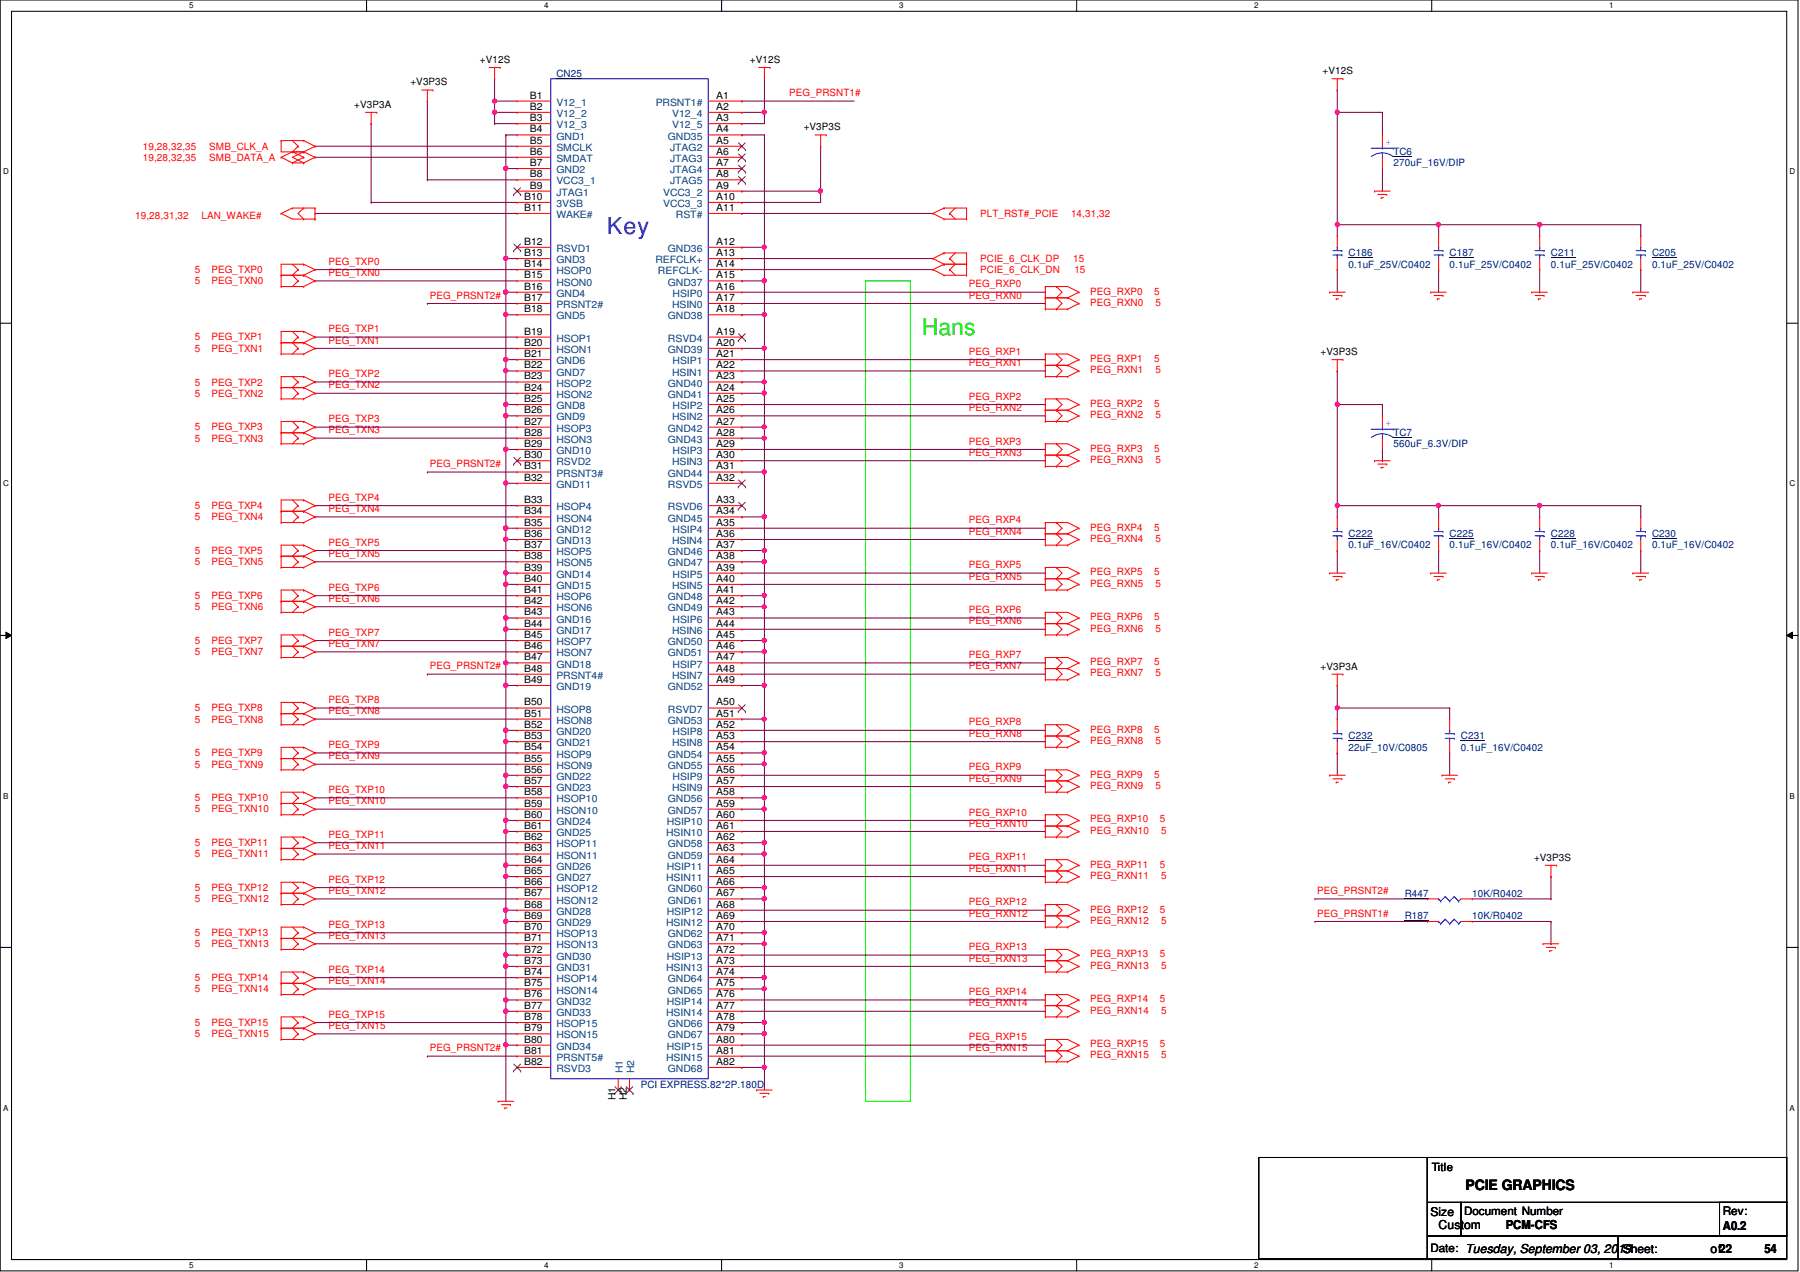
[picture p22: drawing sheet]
<svg xmlns="http://www.w3.org/2000/svg" width="297mm" height="210mm" viewBox="0 0 297 210" stroke-linecap="round" stroke-linejoin="round" font-family="sans-serif">
<defs><g id="words">
<text font-size="3.9" fill="#00f" x="100.2" y="38.7">Key</text>
<text font-size="3.8" fill="#0f0" x="152.1" y="55.3">Hans</text>
<text font-size="2.4" x="241.8" y="196.3">PCIE GRAPHICS</text>
<g font-size="2">
<text x="236.1" y="200.6">Size</text>
<text x="237.4" y="202.7">Custom</text>
<text x="248.5" y="202.7">PCM-CFS</text>
<text x="284.3" y="202.9">A0.2</text>
<text x="267.8" y="206.7">Sheet:</text>
<text x="282.3" y="206.8">of22</text>
<text x="291.2" y="206.8">54</text>
</g>
<g font-size="1.9">
<text x="236.3" y="193.3">Title</text>
<text x="241.6" y="200.5">Document Number</text>
<text x="284.3" y="200.6">Rev:</text>
<text x="236.1" y="206.6">Date: Tuesday, September 03, 2019</text>
</g>
<g font-size="1.7">
<text x="79.2" y="10.4">+V12S</text>
<text x="123.7" y="10.4">+V12S</text>
<text x="58.5" y="17.8">+V3P3A</text>
<text x="67.7" y="14.1">+V3P3S</text>
<text x="87.5" y="16.3">B1</text>
<text x="118.2" y="16.3">A1</text>
<text x="218.3" y="12.2">+V12S</text>
<text x="87.5" y="18.1">B2</text>
<text x="87.5" y="20">B3</text>
<text x="87.5" y="21.8">B4</text>
<text x="87.5" y="23.7">B5</text>
<text x="118.2" y="18.1">A2</text>
<text x="118.2" y="20">A3</text>
<text x="118.2" y="21.8">A4</text>
<text x="118.2" y="23.7">A5</text>
<text x="132.6" y="21.5">+V3P3S</text>
<text x="87.5" y="25.5">B6</text>
<text x="87.5" y="27.4">B7</text>
<text x="87.5" y="29.3">B8</text>
<text x="118.2" y="25.5">A6</text>
<text x="118.2" y="27.4">A7</text>
<text x="118.2" y="29.3">A8</text>
<text x="86.5" y="33">B10</text>
<text x="86.5" y="34.8">B11</text>
<text x="87.5" y="31.1">B9</text>
<text x="118.2" y="31.1">A9</text>
<text x="118.2" y="33">A10</text>
<text x="118.2" y="34.8">A11</text>
<text x="86.5" y="40.4">B12</text>
<text x="118.2" y="40.4">A12</text>
<text x="86.5" y="42.2">B13</text>
<text x="86.5" y="44.1">B14</text>
<text x="86.5" y="45.9">B15</text>
<text x="86.5" y="47.8">B16</text>
<text x="118.2" y="42.2">A13</text>
<text x="118.2" y="44.1">A14</text>
<text x="118.2" y="45.9">A15</text>
<text x="118.2" y="47.8">A16</text>
<text x="86.5" y="49.7">B17</text>
<text x="86.5" y="51.5">B18</text>
<text x="118.2" y="49.7">A17</text>
<text x="118.2" y="51.5">A18</text>
<text x="86.5" y="55.2">B19</text>
<text x="86.5" y="57.1">B20</text>
<text x="86.5" y="58.9">B21</text>
<text x="118.2" y="55.2">A19</text>
<text x="118.2" y="57.1">A20</text>
<text x="118.2" y="58.9">A21</text>
<text x="217.9" y="58.6">+V3P3S</text>
<text x="86.5" y="62.6">B23</text>
<text x="86.5" y="64.5">B24</text>
<text x="86.5" y="60.8">B22</text>
<text x="118.2" y="62.6">A23</text>
<text x="118.2" y="64.5">A24</text>
<text x="118.2" y="60.8">A22</text>
<text x="86.5" y="66.3">B25</text>
<text x="86.5" y="68.2">B26</text>
<text x="86.5" y="70.1">B27</text>
<text x="86.5" y="71.9">B28</text>
<text x="118.2" y="66.3">A25</text>
<text x="118.2" y="68.2">A26</text>
<text x="118.2" y="70.1">A27</text>
<text x="118.2" y="71.9">A28</text>
<text x="86.5" y="73.7">B29</text>
<text x="86.5" y="75.6">B30</text>
<text x="86.5" y="77.5">B31</text>
<text x="118.2" y="73.7">A29</text>
<text x="118.2" y="75.6">A30</text>
<text x="118.2" y="77.5">A31</text>
<text x="86.5" y="79.3">B32</text>
<text x="86.5" y="83">B33</text>
<text x="118.2" y="79.3">A32</text>
<text x="118.2" y="83">A33</text>
<text x="86.5" y="84.9">B34</text>
<text x="86.5" y="86.7">B35</text>
<text x="86.5" y="88.6">B36</text>
<text x="118.2" y="84.9">A34</text>
<text x="118.2" y="86.7">A35</text>
<text x="118.2" y="88.6">A36</text>
<text x="86.5" y="90.4">B37</text>
<text x="86.5" y="92.3">B38</text>
<text x="86.5" y="94.1">B39</text>
<text x="118.2" y="90.4">A37</text>
<text x="118.2" y="92.3">A38</text>
<text x="118.2" y="94.1">A39</text>
<text x="86.5" y="99.7">B42</text>
<text x="86.5" y="101.6">B43</text>
<text x="86.5" y="96">B40</text>
<text x="86.5" y="97.9">B41</text>
<text x="118.2" y="99.7">A42</text>
<text x="118.2" y="101.6">A43</text>
<text x="118.2" y="96">A40</text>
<text x="118.2" y="97.9">A41</text>
<text x="86.5" y="103.4">B44</text>
<text x="86.5" y="105.3">B45</text>
<text x="86.5" y="107.1">B46</text>
<text x="118.2" y="103.4">A44</text>
<text x="118.2" y="105.3">A45</text>
<text x="118.2" y="107.1">A46</text>
<text x="86.5" y="109">B47</text>
<text x="86.5" y="110.8">B48</text>
<text x="86.5" y="112.7">B49</text>
<text x="118.2" y="109">A47</text>
<text x="118.2" y="110.8">A48</text>
<text x="118.2" y="112.7">A49</text>
<text x="217.9" y="110.5">+V3P3A</text>
<text x="86.5" y="116.4">B50</text>
<text x="86.5" y="118.2">B51</text>
<text x="118.2" y="116.4">A50</text>
<text x="118.2" y="118.2">A51</text>
<text x="86.5" y="120.1">B52</text>
<text x="86.5" y="122">B53</text>
<text x="86.5" y="123.8">B54</text>
<text x="86.5" y="125.7">B55</text>
<text x="118.2" y="120.1">A52</text>
<text x="118.2" y="122">A53</text>
<text x="118.2" y="123.8">A54</text>
<text x="118.2" y="125.7">A55</text>
<text x="86.5" y="127.5">B56</text>
<text x="86.5" y="129.4">B57</text>
<text x="86.5" y="131.2">B58</text>
<text x="118.2" y="127.5">A56</text>
<text x="118.2" y="129.4">A57</text>
<text x="118.2" y="131.2">A58</text>
<text x="86.5" y="133.1">B59</text>
<text x="86.5" y="135">B60</text>
<text x="86.5" y="136.8">B61</text>
<text x="118.2" y="133.1">A59</text>
<text x="118.2" y="135">A60</text>
<text x="118.2" y="136.8">A61</text>
<text x="86.5" y="138.6">B62</text>
<text x="86.5" y="140.5">B63</text>
<text x="86.5" y="142.4">B64</text>
<text x="118.2" y="138.6">A62</text>
<text x="118.2" y="140.5">A63</text>
<text x="118.2" y="142.4">A64</text>
<text x="253.2" y="142">+V3P3S</text>
<text x="86.5" y="144.2">B65</text>
<text x="86.5" y="146">B66</text>
<text x="86.5" y="147.9">B67</text>
<text x="86.5" y="149.8">B68</text>
<text x="118.2" y="144.2">A65</text>
<text x="118.2" y="146">A66</text>
<text x="118.2" y="147.9">A67</text>
<text x="118.2" y="149.8">A68</text>
<text x="86.5" y="151.6">B69</text>
<text x="86.5" y="153.5">B70</text>
<text x="86.5" y="155.3">B71</text>
<text x="118.2" y="151.6">A69</text>
<text x="118.2" y="153.5">A70</text>
<text x="118.2" y="155.3">A71</text>
<text x="86.5" y="157.2">B72</text>
<text x="86.5" y="159">B73</text>
<text x="86.5" y="160.9">B74</text>
<text x="118.2" y="157.2">A72</text>
<text x="118.2" y="159">A73</text>
<text x="118.2" y="160.9">A74</text>
<text x="86.5" y="162.8">B75</text>
<text x="86.5" y="164.6">B76</text>
<text x="86.5" y="166.5">B77</text>
<text x="118.2" y="162.8">A75</text>
<text x="118.2" y="164.6">A76</text>
<text x="118.2" y="166.5">A77</text>
<text x="86.5" y="168.3">B78</text>
<text x="86.5" y="170.2">B79</text>
<text x="86.5" y="172">B80</text>
<text x="86.5" y="173.9">B81</text>
<text x="118.2" y="168.3">A78</text>
<text x="118.2" y="170.2">A79</text>
<text x="118.2" y="172">A80</text>
<text x="118.2" y="173.9">A81</text>
<text x="86.5" y="175.7">B82</text>
<text x="118.2" y="175.7">A82</text>
<text x="101.6" y="181.5" transform="rotate(-90 101.6 181.5)">H1</text>
<text x="103.5" y="181.5" transform="rotate(-90 103.5 181.5)">H2</text>
</g>
<g font-size="1.7" fill="#000080">
<text x="91.8" y="12.8">CN25</text>
<text x="230" y="25.6">TC6</text>
<text x="230" y="27.4">270uF_16V/DIP</text>
<text x="222.5" y="42.3">C186</text>
<text x="222.5" y="44.2">0.1uF_25V/C0402</text>
<text x="239.2" y="42.3">C187</text>
<text x="239.2" y="44.2">0.1uF_25V/C0402</text>
<text x="255.9" y="42.3">C211</text>
<text x="255.9" y="44.2">0.1uF_25V/C0402</text>
<text x="272.6" y="42.3">C205</text>
<text x="272.6" y="44.2">0.1uF_25V/C0402</text>
<text x="230" y="72">TC7</text>
<text x="230" y="73.8">560uF_6.3V/DIP</text>
<text x="222.5" y="88.6">C222</text>
<text x="239.2" y="88.6">C225</text>
<text x="255.9" y="88.6">C228</text>
<text x="272.6" y="88.6">C230</text>
<text x="222.5" y="90.5">0.1uF_16V/C0402</text>
<text x="239.2" y="90.5">0.1uF_16V/C0402</text>
<text x="255.9" y="90.5">0.1uF_16V/C0402</text>
<text x="272.6" y="90.5">0.1uF_16V/C0402</text>
<text x="222.5" y="122">C232</text>
<text x="222.5" y="123.9">22uF_10V/C0805</text>
<text x="241.1" y="122">C231</text>
<text x="241.1" y="123.9">0.1uF_16V/C0402</text>
<text x="231.8" y="148">R447</text>
<text x="242.9" y="148">10K/R0402</text>
<text x="231.8" y="151.7">R187</text>
<text x="242.9" y="151.7">10K/R0402</text>
<text x="105.7" y="179.5">PCI EXPRESS.82*2P.180D</text>
</g>
<g font-size="1.7" fill="#004080">
<text x="91.8" y="17.4">V12_1</text>
<text x="108.2" y="17.4">PRSNT1#</text>
<text x="91.8" y="19.3">V12_2</text>
<text x="91.8" y="21.2">V12_3</text>
<text x="91.8" y="23">GND1</text>
<text x="110.2" y="23">GND35</text>
<text x="110.9" y="19.3">V12_4</text>
<text x="110.9" y="21.2">V12_5</text>
<text x="91.8" y="24.9">SMCLK</text>
<text x="91.8" y="26.7">SMDAT</text>
<text x="91.8" y="28.6">GND2</text>
<text x="110.6" y="24.9">JTAG2</text>
<text x="110.6" y="26.7">JTAG3</text>
<text x="110.6" y="28.6">JTAG4</text>
<text x="91.8" y="30.4">VCC3_1</text>
<text x="91.8" y="32.3">JTAG1</text>
<text x="91.8" y="34.2">3VSB</text>
<text x="91.8" y="36">WAKE#</text>
<text x="109.4" y="32.3">VCC3_2</text>
<text x="109.4" y="34.2">VCC3_3</text>
<text x="110.6" y="30.4">JTAG5</text>
<text x="111.5" y="36">RST#</text>
<text x="91.8" y="41.6">RSVD1</text>
<text x="110.2" y="41.6">GND36</text>
<text x="91.8" y="43.4">GND3</text>
<text x="91.8" y="45.3">HSOP0</text>
<text x="91.8" y="47.1">HSON0</text>
<text x="108.2" y="43.4">REFCLK+</text>
<text x="108.6" y="45.3">REFCLK-</text>
<text x="110.2" y="47.1">GND37</text>
<text x="91.8" y="49">GND4</text>
<text x="91.8" y="50.8">PRSNT2#</text>
<text x="91.8" y="52.7">GND5</text>
<text x="110.2" y="52.7">GND38</text>
<text x="110.9" y="50.8">HSIN0</text>
<text x="111" y="49">HSIP0</text>
<text x="91.8" y="56.4">HSOP1</text>
<text x="91.8" y="58.3">HSON1</text>
<text x="110.2" y="58.3">GND39</text>
<text x="110.2" y="56.4">RSVD4</text>
<text x="91.8" y="63.8">HSOP2</text>
<text x="91.8" y="65.7">HSON2</text>
<text x="91.8" y="60.1">GND6</text>
<text x="91.8" y="62">GND7</text>
<text x="110.2" y="63.8">GND40</text>
<text x="110.2" y="65.7">GND41</text>
<text x="110.9" y="62">HSIN1</text>
<text x="111" y="60.1">HSIP1</text>
<text x="91.8" y="67.5">GND8</text>
<text x="91.8" y="69.4">GND9</text>
<text x="91.8" y="71.2">HSOP3</text>
<text x="110.2" y="71.2">GND42</text>
<text x="110.9" y="69.4">HSIN2</text>
<text x="111" y="67.5">HSIP2</text>
<text x="91.8" y="73.1">HSON3</text>
<text x="91.8" y="74.9">GND10</text>
<text x="91.8" y="76.8">RSVD2</text>
<text x="110.2" y="73.1">GND43</text>
<text x="110.9" y="76.8">HSIN3</text>
<text x="111" y="74.9">HSIP3</text>
<text x="91.8" y="78.7">PRSNT3#</text>
<text x="91.8" y="80.5">GND11</text>
<text x="110.2" y="78.7">GND44</text>
<text x="110.2" y="80.5">RSVD5</text>
<text x="91.8" y="84.2">HSOP4</text>
<text x="91.8" y="86.1">HSON4</text>
<text x="91.8" y="87.9">GND12</text>
<text x="91.8" y="89.8">GND13</text>
<text x="110.2" y="86.1">GND45</text>
<text x="110.2" y="84.2">RSVD6</text>
<text x="110.9" y="89.8">HSIN4</text>
<text x="111" y="87.9">HSIP4</text>
<text x="91.8" y="91.6">HSOP5</text>
<text x="91.8" y="93.5">HSON5</text>
<text x="91.8" y="95.3">GND14</text>
<text x="110.2" y="91.6">GND46</text>
<text x="110.2" y="93.5">GND47</text>
<text x="111" y="95.3">HSIP5</text>
<text x="91.8" y="100.9">HSON6</text>
<text x="91.8" y="97.2">GND15</text>
<text x="91.8" y="99.1">HSOP6</text>
<text x="110.2" y="100.9">GND49</text>
<text x="110.2" y="99.1">GND48</text>
<text x="110.9" y="97.2">HSIN5</text>
<text x="91.8" y="102.7">GND16</text>
<text x="91.8" y="104.6">GND17</text>
<text x="91.8" y="106.5">HSOP7</text>
<text x="110.2" y="106.5">GND50</text>
<text x="110.9" y="104.6">HSIN6</text>
<text x="111" y="102.7">HSIP6</text>
<text x="91.8" y="108.3">HSON7</text>
<text x="91.8" y="110.2">GND18</text>
<text x="91.8" y="112">PRSNT4#</text>
<text x="91.8" y="113.9">GND19</text>
<text x="110.2" y="108.3">GND51</text>
<text x="110.2" y="113.9">GND52</text>
<text x="110.9" y="112">HSIN7</text>
<text x="111" y="110.2">HSIP7</text>
<text x="91.8" y="117.6">HSOP8</text>
<text x="91.8" y="119.4">HSON8</text>
<text x="110.2" y="119.4">GND53</text>
<text x="110.2" y="117.6">RSVD7</text>
<text x="91.8" y="121.3">GND20</text>
<text x="91.8" y="123.1">GND21</text>
<text x="91.8" y="125">HSOP9</text>
<text x="110.2" y="125">GND54</text>
<text x="110.9" y="123.1">HSIN8</text>
<text x="111" y="121.3">HSIP8</text>
<text x="91.8" y="126.9">HSON9</text>
<text x="91.8" y="128.7">GND22</text>
<text x="91.8" y="130.6">GND23</text>
<text x="110.2" y="126.9">GND55</text>
<text x="110.9" y="130.6">HSIN9</text>
<text x="111" y="128.7">HSIP9</text>
<text x="91.8" y="132.4">HSOP10</text>
<text x="91.8" y="134.3">HSON10</text>
<text x="91.8" y="136.1">GND24</text>
<text x="91.8" y="138">GND25</text>
<text x="109.9" y="138">HSIN10</text>
<text x="110" y="136.1">HSIP10</text>
<text x="110.2" y="132.4">GND56</text>
<text x="110.2" y="134.3">GND57</text>
<text x="91.8" y="139.8">HSOP11</text>
<text x="91.8" y="141.7">HSON11</text>
<text x="91.8" y="143.6">GND26</text>
<text x="110" y="143.6">HSIP11</text>
<text x="110.2" y="139.8">GND58</text>
<text x="110.2" y="141.7">GND59</text>
<text x="91.8" y="145.4">GND27</text>
<text x="91.8" y="147.2">HSOP12</text>
<text x="91.8" y="149.1">HSON12</text>
<text x="109.9" y="145.4">HSIN11</text>
<text x="110.2" y="147.2">GND60</text>
<text x="110.2" y="149.1">GND61</text>
<text x="91.8" y="151">GND28</text>
<text x="91.8" y="152.8">GND29</text>
<text x="91.8" y="154.7">HSOP13</text>
<text x="109.9" y="152.8">HSIN12</text>
<text x="110" y="151">HSIP12</text>
<text x="110.2" y="154.7">GND62</text>
<text x="91.8" y="156.5">HSON13</text>
<text x="91.8" y="158.4">GND30</text>
<text x="91.8" y="160.2">GND31</text>
<text x="109.9" y="160.2">HSIN13</text>
<text x="110" y="158.4">HSIP13</text>
<text x="110.2" y="156.5">GND63</text>
<text x="91.8" y="162.1">HSOP14</text>
<text x="91.8" y="164">HSON14</text>
<text x="91.8" y="165.8">GND32</text>
<text x="91.8" y="167.6">GND33</text>
<text x="109.9" y="167.6">HSIN14</text>
<text x="110" y="165.8">HSIP14</text>
<text x="110.2" y="162.1">GND64</text>
<text x="110.2" y="164">GND65</text>
<text x="91.8" y="169.5">HSOP15</text>
<text x="91.8" y="171.4">HSON15</text>
<text x="91.8" y="173.2">GND34</text>
<text x="110" y="173.2">HSIP15</text>
<text x="110.2" y="169.5">GND66</text>
<text x="110.2" y="171.4">GND67</text>
<text x="91.8" y="175">PRSNT5#</text>
<text x="91.8" y="176.9">RSVD3</text>
<text x="102.8" y="177.1" transform="rotate(-90 102.8 177.1)">H1</text>
<text x="104.6" y="177.1" transform="rotate(-90 104.6 177.1)">H2</text>
<text x="109.9" y="175">HSIN15</text>
<text x="110.2" y="176.9">GND68</text>
</g>
<g font-size="1.7" fill="#f00">
<text x="130.2" y="15.9">PEG_PRSNT1#</text>
<text x="23.6" y="24.7">19,28,32,35</text>
<text x="23.6" y="26.5">19,28,32,35</text>
<text x="34.5" y="24.7">SMB_CLK_A</text>
<text x="34.5" y="26.5">SMB_DATA_A</text>
<text x="161.8" y="35.8">PLT_RST#_PCIE</text>
<text x="176.7" y="35.8">14,31,32</text>
<text x="22.3" y="36.2">19,28,31,32</text>
<text x="33.2" y="36.2">LAN_WAKE#</text>
<text x="32.1" y="45.1">5</text>
<text x="32.1" y="46.9">5</text>
<text x="34.9" y="45.1">PEG_TXP0</text>
<text x="34.9" y="46.9">PEG_TXN0</text>
<text x="54.2" y="45.6">PEG_TXN0</text>
<text x="54.2" y="43.7">PEG_TXP0</text>
<text x="159.9" y="47.4">PEG_RXP0</text>
<text x="161.8" y="45.1">PCIE_6_CLK_DN</text>
<text x="161.8" y="43.2">PCIE_6_CLK_DP</text>
<text x="177.1" y="43.2">15</text>
<text x="177.3" y="45.1">15</text>
<text x="70.9" y="49.3">PEG_PRSNT2#</text>
<text x="159.9" y="49.3">PEG_RXN0</text>
<text x="179.9" y="48.6">PEG_RXP0</text>
<text x="179.9" y="50.5">PEG_RXN0</text>
<text x="190.5" y="48.6">5</text>
<text x="190.7" y="50.5">5</text>
<text x="32.1" y="56.2">5</text>
<text x="32.1" y="58">5</text>
<text x="34.9" y="56.2">PEG_TXP1</text>
<text x="34.9" y="58">PEG_TXN1</text>
<text x="54.2" y="56.7">PEG_TXN1</text>
<text x="54.2" y="54.8">PEG_TXP1</text>
<text x="159.9" y="58.5">PEG_RXP1</text>
<text x="179.9" y="59.7">PEG_RXP1</text>
<text x="190.5" y="59.7">5</text>
<text x="32.1" y="63.6">5</text>
<text x="32.1" y="65.4">5</text>
<text x="34.9" y="63.6">PEG_TXP2</text>
<text x="34.9" y="65.4">PEG_TXN2</text>
<text x="54.2" y="64.1">PEG_TXN2</text>
<text x="54.2" y="62.2">PEG_TXP2</text>
<text x="159.9" y="60.4">PEG_RXN1</text>
<text x="159.9" y="66">PEG_RXP2</text>
<text x="179.9" y="61.6">PEG_RXN1</text>
<text x="190.7" y="61.6">5</text>
<text x="32.1" y="71">5</text>
<text x="34.9" y="71">PEG_TXP3</text>
<text x="54.2" y="71.5">PEG_TXN3</text>
<text x="54.2" y="69.7">PEG_TXP3</text>
<text x="159.9" y="67.8">PEG_RXN2</text>
<text x="179.9" y="67.1">PEG_RXP2</text>
<text x="179.9" y="69">PEG_RXN2</text>
<text x="190.5" y="67.1">5</text>
<text x="190.7" y="69">5</text>
<text x="32.1" y="72.9">5</text>
<text x="34.9" y="72.9">PEG_TXN3</text>
<text x="70.9" y="77.1">PEG_PRSNT2#</text>
<text x="159.9" y="75.2">PEG_RXN3</text>
<text x="159.9" y="73.4">PEG_RXP3</text>
<text x="179.9" y="74.5">PEG_RXP3</text>
<text x="179.9" y="76.4">PEG_RXN3</text>
<text x="190.5" y="74.5">5</text>
<text x="190.7" y="76.4">5</text>
<text x="32.1" y="84">5</text>
<text x="34.9" y="84">PEG_TXP4</text>
<text x="54.2" y="82.6">PEG_TXP4</text>
<text x="32.1" y="85.9">5</text>
<text x="34.9" y="85.9">PEG_TXN4</text>
<text x="54.2" y="84.5">PEG_TXN4</text>
<text x="159.9" y="88.2">PEG_RXN4</text>
<text x="159.9" y="86.4">PEG_RXP4</text>
<text x="179.9" y="87.5">PEG_RXP4</text>
<text x="179.9" y="89.4">PEG_RXN4</text>
<text x="190.5" y="87.5">5</text>
<text x="190.7" y="89.4">5</text>
<text x="32.1" y="91.4">5</text>
<text x="32.1" y="93.3">5</text>
<text x="34.9" y="91.4">PEG_TXP5</text>
<text x="34.9" y="93.3">PEG_TXN5</text>
<text x="54.2" y="91.9">PEG_TXN5</text>
<text x="54.2" y="90">PEG_TXP5</text>
<text x="159.9" y="95.6">PEG_RXN5</text>
<text x="159.9" y="93.8">PEG_RXP5</text>
<text x="179.9" y="95">PEG_RXP5</text>
<text x="190.5" y="95">5</text>
<text x="32.1" y="98.8">5</text>
<text x="32.1" y="100.7">5</text>
<text x="34.9" y="98.8">PEG_TXP6</text>
<text x="34.9" y="100.7">PEG_TXN6</text>
<text x="54.2" y="99.3">PEG_TXN6</text>
<text x="54.2" y="97.5">PEG_TXP6</text>
<text x="159.9" y="101.2">PEG_RXP6</text>
<text x="179.9" y="96.8">PEG_RXN5</text>
<text x="190.7" y="96.8">5</text>
<text x="32.1" y="106.3">5</text>
<text x="34.9" y="106.3">PEG_TXP7</text>
<text x="54.2" y="104.9">PEG_TXP7</text>
<text x="54.2" y="106.8">PEG_TXN7</text>
<text x="159.9" y="103">PEG_RXN6</text>
<text x="179.9" y="102.4">PEG_RXP6</text>
<text x="179.9" y="104.2">PEG_RXN6</text>
<text x="190.5" y="102.4">5</text>
<text x="190.7" y="104.2">5</text>
<text x="32.1" y="108.1">5</text>
<text x="34.9" y="108.1">PEG_TXN7</text>
<text x="70.9" y="110.4">PEG_PRSNT2#</text>
<text x="159.9" y="110.4">PEG_RXN7</text>
<text x="159.9" y="108.6">PEG_RXP7</text>
<text x="179.9" y="109.8">PEG_RXP7</text>
<text x="179.9" y="111.6">PEG_RXN7</text>
<text x="190.5" y="109.8">5</text>
<text x="190.7" y="111.6">5</text>
<text x="32.1" y="117.4">5</text>
<text x="32.1" y="119.3">5</text>
<text x="34.9" y="117.4">PEG_TXP8</text>
<text x="34.9" y="119.3">PEG_TXN8</text>
<text x="54.2" y="117.9">PEG_TXN8</text>
<text x="54.2" y="116">PEG_TXP8</text>
<text x="159.9" y="119.7">PEG_RXP8</text>
<text x="32.1" y="124.8">5</text>
<text x="34.9" y="124.8">PEG_TXP9</text>
<text x="54.2" y="125.3">PEG_TXN9</text>
<text x="54.2" y="123.4">PEG_TXP9</text>
<text x="159.9" y="121.6">PEG_RXN8</text>
<text x="179.9" y="120.9">PEG_RXP8</text>
<text x="179.9" y="122.8">PEG_RXN8</text>
<text x="190.5" y="120.9">5</text>
<text x="190.7" y="122.8">5</text>
<text x="32.1" y="126.7">5</text>
<text x="34.9" y="126.7">PEG_TXN9</text>
<text x="54.2" y="130.9">PEG_TXP10</text>
<text x="159.9" y="127.1">PEG_RXP9</text>
<text x="159.9" y="129">PEG_RXN9</text>
<text x="179.9" y="128.3">PEG_RXP9</text>
<text x="179.9" y="130.2">PEG_RXN9</text>
<text x="190.5" y="128.3">5</text>
<text x="190.7" y="130.2">5</text>
<text x="32.1" y="132.2">5</text>
<text x="32.1" y="134.1">5</text>
<text x="34.9" y="132.2">PEG_TXP10</text>
<text x="34.9" y="134.1">PEG_TXN10</text>
<text x="54.2" y="132.7">PEG_TXN10</text>
<text x="159.9" y="134.6">PEG_RXP10</text>
<text x="159.9" y="136.4">PEG_RXN10</text>
<text x="179.9" y="135.7">PEG_RXP10</text>
<text x="179.9" y="137.6">PEG_RXN10</text>
<text x="191.4" y="135.7">5</text>
<text x="191.6" y="137.6">5</text>
<text x="32.1" y="139.6">5</text>
<text x="32.1" y="141.5">5</text>
<text x="34.9" y="139.6">PEG_TXP11</text>
<text x="34.9" y="141.5">PEG_TXN11</text>
<text x="54.2" y="140.1">PEG_TXN11</text>
<text x="54.2" y="138.3">PEG_TXP11</text>
<text x="159.9" y="142">PEG_RXP11</text>
<text x="159.9" y="143.8">PEG_RXN11</text>
<text x="179.9" y="143.2">PEG_RXP11</text>
<text x="191.4" y="143.2">5</text>
<text x="32.1" y="147.1">5</text>
<text x="32.1" y="148.9">5</text>
<text x="34.9" y="147.1">PEG_TXP12</text>
<text x="34.9" y="148.9">PEG_TXN12</text>
<text x="54.2" y="147.5">PEG_TXN12</text>
<text x="54.2" y="145.7">PEG_TXP12</text>
<text x="159.9" y="149.4">PEG_RXP12</text>
<text x="179.9" y="145">PEG_RXN11</text>
<text x="191.6" y="145">5</text>
<text x="217.4" y="147.5">PEG_PRSNT2#</text>
<text x="32.1" y="154.5">5</text>
<text x="34.9" y="154.5">PEG_TXP13</text>
<text x="54.2" y="154.9">PEG_TXN13</text>
<text x="54.2" y="153.1">PEG_TXP13</text>
<text x="159.9" y="151.3">PEG_RXN12</text>
<text x="179.9" y="150.6">PEG_RXP12</text>
<text x="179.9" y="152.4">PEG_RXN12</text>
<text x="191.4" y="150.6">5</text>
<text x="191.6" y="152.4">5</text>
<text x="217.4" y="151.3">PEG_PRSNT1#</text>
<text x="32.1" y="156.3">5</text>
<text x="32.1" y="161.9">5</text>
<text x="34.9" y="156.3">PEG_TXN13</text>
<text x="34.9" y="161.9">PEG_TXP14</text>
<text x="54.2" y="160.5">PEG_TXP14</text>
<text x="159.9" y="156.8">PEG_RXP13</text>
<text x="159.9" y="158.7">PEG_RXN13</text>
<text x="179.9" y="158">PEG_RXP13</text>
<text x="179.9" y="159.9">PEG_RXN13</text>
<text x="191.4" y="158">5</text>
<text x="191.6" y="159.9">5</text>
<text x="32.1" y="163.7">5</text>
<text x="34.9" y="163.7">PEG_TXN14</text>
<text x="54.2" y="162.4">PEG_TXN14</text>
<text x="54.2" y="167.9">PEG_TXP15</text>
<text x="159.9" y="166.1">PEG_RXN14</text>
<text x="159.9" y="164.2">PEG_RXP14</text>
<text x="179.9" y="165.4">PEG_RXP14</text>
<text x="179.9" y="167.3">PEG_RXN14</text>
<text x="191.4" y="165.4">5</text>
<text x="191.6" y="167.3">5</text>
<text x="32.1" y="169.3">5</text>
<text x="32.1" y="171.2">5</text>
<text x="34.9" y="169.3">PEG_TXP15</text>
<text x="34.9" y="171.2">PEG_TXN15</text>
<text x="54.2" y="169.8">PEG_TXN15</text>
<text x="70.9" y="173.5">PEG_PRSNT2#</text>
<text x="159.9" y="173.5">PEG_RXN15</text>
<text x="159.9" y="171.7">PEG_RXP15</text>
<text x="179.9" y="172.8">PEG_RXP15</text>
<text x="191.4" y="172.8">5</text>
<text x="179.9" y="174.7">PEG_RXN15</text>
<text x="191.6" y="174.7">5</text>
</g>
<g font-size="1.5" fill="#00f">
<text x="228.7" y="23.9">+</text>
<text x="228.7" y="70.2">+</text>
</g>
<g font-size="1.3">
<text x="31.2" y="1.4">5</text>
<text x="89.8" y="1.4">4</text>
<text x="148.4" y="1.4">3</text>
<text x="207" y="1.4">2</text>
<text x="265.6" y="1.4">1</text>
<text x=".5" y="28.8">D</text>
<text x="295.3" y="28.8">D</text>
<text x=".5" y="80.3">C</text>
<text x="295.3" y="80.3">C</text>
<text x=".5" y="131.8">B</text>
<text x="295.3" y="131.8">B</text>
<text x=".5" y="183.3">A</text>
<text x="295.3" y="183.3">A</text>
<text x="31.2" y="209.3">5</text>
<text x="89.8" y="209.3">4</text>
<text x="148.4" y="209.3">3</text>
<text x="207" y="209.3">2</text>
<text x="265.6" y="209.3">1</text>
</g>
</g></defs>
<path d="M0 0h296.7v209.7h-296.7zM1.9 1.9h292.9v206h-292.9z" fill="none" stroke="#000" stroke-width=".17"/>
<g fill="#fff">
<path d="M31.2 .2h.7v1.5h-.7z"/>
<path d="M31.2 208.1h.7v1.4h-.7z"/>
</g>
<path d="M60.5 0v1.9M60.5 207.9v1.8" fill="none" stroke="#000" stroke-width=".17"/>
<g fill="#fff">
<path d="M89.8 .2h.7v1.5h-.7z"/>
<path d="M89.8 208.1h.7v1.4h-.7z"/>
</g>
<path d="M119.1 0v1.9M119.1 207.9v1.8" fill="none" stroke="#000" stroke-width=".17"/>
<g fill="#fff">
<path d="M148.4 .2h.7v1.5h-.7z"/>
<path d="M148.4 208.1h.7v1.4h-.7z"/>
</g>
<path d="M177.7 0v1.9M177.7 207.9v1.8" fill="none" stroke="#000" stroke-width=".17"/>
<g fill="#fff">
<path d="M207 .2h.7v1.5h-.7z"/>
<path d="M207 208.1h.7v1.4h-.7z"/>
</g>
<path d="M236.3 0v1.9M236.3 207.9v1.8" fill="none" stroke="#000" stroke-width=".17"/>
<g fill="#fff">
<path d="M265.6 .2h.7v1.5h-.7z"/>
<path d="M265.6 208.1h.7v1.4h-.7z"/>
<path d="M.5 27.6h.9v1.5h-.9z"/>
<path d="M295.3 27.6h.9v1.5h-.9z"/>
<path d="M.5 79.1h.9v1.5h-.9z"/>
<path d="M295.3 79.1h.9v1.5h-.9z"/>
</g>
<path d="M0 53.3h1.9M294.8 53.3h1.9" fill="none" stroke="#000" stroke-width=".17"/>
<g fill="#fff">
<path d="M.5 130.6h.9v1.5h-.9z"/>
<path d="M295.3 130.6h.9v1.5h-.9z"/>
</g>
<path d="M0 104.9h1.9M1 104.3l.9 .6-.9 .5zM294.8 104.9l1-.6v1.1zM294.8 104.9h1.9" fill="none" stroke="#000" stroke-width=".17"/>
<path d="M1 104.3l.9 .6-.9 .5zM294.8 104.9l1-.6v1.1z" fill="#000"/>
<g fill="#fff">
<path d="M.5 182.1h.8v1.5h-.8z"/>
<path d="M295.3 182.1h.8v1.5h-.8z"/>
</g>
<path d="M0 156.3h1.9M294.8 156.3h1.9" fill="none" stroke="#000" stroke-width=".17"/>
<path d="M142.8 46.4h7.4v135.3h-7.4z" fill="none" stroke="#0f0" stroke-width=".17"/>
<path d="M220.7 18.5h.1M220.7 18.5h7.4M255.9 155.7h.1M255.9 144.7h.1M255.9 144.7v3.6M255.9 152.1v3.6" fill="none" stroke="#800040" stroke-width=".17"/>
<circle cx="220.7" cy="18.5" r=".35" fill="#f0f"/>
<circle cx="220.7" cy="18.5" r=".35" fill="none" stroke="#f0f" stroke-width=".17"/>
<path d="M83.5 68.6h.1M83.5 68.6v5.6M70.5 111.3h.1M70.5 111.3h14.8M83.5 150.2h.1M83.5 159.5h.1M83.5 150.2v1.9M83.5 159.5v5.5" fill="none" stroke="#800040" stroke-width=".17"/>
<circle cx="83.5" cy="165" r=".36" fill="#f0f"/>
<circle cx="83.5" cy="165" r=".36" fill="none" stroke="#f0f" stroke-width=".17"/>
<path d="M126.1 64.9h.1M126.1 64.9v5.6M126.1 105.7h.1M126.1 105.7v1.9M126.1 139.1h.1M126.1 139.1v1.8M126.1 148.3h.1M126.1 148.3v5.6" fill="none" stroke="#800040" stroke-width=".17"/>
<circle cx="126.1" cy="107.5" r=".34" fill="#f0f"/>
<circle cx="126.1" cy="107.5" r=".34" fill="none" stroke="#f0f" stroke-width=".17"/>
<circle cx="126.1" cy="105.7" r=".35" fill="#f0f"/>
<circle cx="126.1" cy="105.7" r=".35" fill="none" stroke="#f0f" stroke-width=".17"/>
<path d="M126.1 155.7h.1M126.1 155.7v5.6" fill="none" stroke="#800040" stroke-width=".17"/>
<circle cx="126.1" cy="161.3" r=".35" fill="#f0f"/>
<circle cx="126.1" cy="161.3" r=".35" fill="none" stroke="#f0f" stroke-width=".17"/>
<circle cx="126.1" cy="155.7" r=".34" fill="#f0f"/>
<circle cx="126.1" cy="155.7" r=".34" fill="none" stroke="#f0f" stroke-width=".17"/>
<path d="M254.1 48.2h.1M254.1 44.5v3.7M126.1 70.5h.1M126.1 70.5v1.8M126.1 100.1h.1M126.1 100.1v5.6M126.1 161.3h.1M126.1 161.3v1.9" fill="none" stroke="#800040" stroke-width=".17"/>
<circle cx="126.1" cy="163.1" r=".34" fill="#f0f"/>
<circle cx="126.1" cy="163.1" r=".34" fill="none" stroke="#f0f" stroke-width=".17"/>
<g fill="none" stroke="#800040" stroke-width=".17">
<path d="M122.4 20.4h.1M122.4 35.2h.1M122.4 20.4h3.7M122.4 35.2h31.6M122.4 48.2h50.1M172.5 48.2h.1M122.4 61.2h50.1M122.4 68.6h50.1M122.4 76h50.1M172.5 61.2h.1M172.5 68.6h.1M172.5 76h.1"/>
<path d="M220.7 61.2h.1M220.7 61.2v5.6M228.1 76h.1M228.1 74.2v1.8M122.4 96.4h50.1M172.5 96.4h.1M122.4 111.3h50.1M122.4 103.8h50.1M172.5 111.3h.1M172.5 103.8h.1M122.4 124.2h.1M122.4 124.2h3.7"/>
<path d="M126.1 176.1h.1M126.1 176.1v3.8"/>
</g>
<circle cx="126.1" cy="124.2" r=".35" fill="#f0f"/>
<circle cx="126.1" cy="124.2" r=".35" fill="none" stroke="#f0f" stroke-width=".17"/>
<path d="M126.1 77.9h.1M126.1 77.9v7.4h-3.7M122.4 85.3h.1M126.1 118.7h.1M126.1 118.7v5.5M122.4 155.7h.1M122.4 155.7h3.7" fill="none" stroke="#800040" stroke-width=".17"/>
<circle cx="126.1" cy="85.3" r=".35" fill="#f0f"/>
<circle cx="126.1" cy="85.3" r=".35" fill="none" stroke="#f0f" stroke-width=".17"/>
<circle cx="126.1" cy="77.9" r=".35" fill="#f0f"/>
<circle cx="126.1" cy="77.9" r=".35" fill="none" stroke="#f0f" stroke-width=".17"/>
<path d="M122.4 33.4h.1M122.4 33.4h13M122.4 40.8h.1M122.4 40.8h3.7M122.4 105.7h.1M122.4 105.7h3.7M126.1 133.5h.1M126.1 133.5v5.6M122.4 140.9h.1M122.4 140.9h3.7M122.4 176.1h.1M122.4 176.1h3.7" fill="none" stroke="#800040" stroke-width=".17"/>
<circle cx="126.1" cy="176.1" r=".35" fill="#f0f"/>
<circle cx="126.1" cy="176.1" r=".35" fill="none" stroke="#f0f" stroke-width=".17"/>
<path d="M122.4 64.9h.1M122.4 64.9h3.7M122.4 126.1h.1M122.4 126.1h3.7" fill="none" stroke="#800040" stroke-width=".17"/>
<circle cx="126.1" cy="126.1" r=".34" fill="#f0f"/>
<circle cx="126.1" cy="126.1" r=".34" fill="none" stroke="#f0f" stroke-width=".17"/>
<path d="M220.7 14.9h.1M220.7 14.9v22.2M220.7 37.1h.1M122.4 90.8h.1M126.1 85.3h.1M126.1 85.3v5.5h-3.7M126.1 124.2h.1M126.1 124.2v1.9M122.4 161.3h.1M122.4 161.3h3.7" fill="none" stroke="#800040" stroke-width=".17"/>
<circle cx="126.1" cy="90.8" r=".34" fill="#f0f"/>
<circle cx="126.1" cy="90.8" r=".34" fill="none" stroke="#f0f" stroke-width=".17"/>
<path d="M135.4 31.5h.1M135.4 31.5v1.9M122.4 44.5h.1M122.4 42.7h.1M122.4 46.4h.1M122.4 44.5h31.6M122.4 42.7h31.6M122.4 46.4h3.7M122.4 146.5h.1M126.1 140.9h.1M126.1 140.9v5.6h-3.7" fill="none" stroke="#800040" stroke-width=".17"/>
<circle cx="126.1" cy="146.5" r=".34" fill="#f0f"/>
<circle cx="126.1" cy="146.5" r=".34" fill="none" stroke="#f0f" stroke-width=".17"/>
<circle cx="126.1" cy="140.9" r=".35" fill="#f0f"/>
<circle cx="126.1" cy="140.9" r=".35" fill="none" stroke="#f0f" stroke-width=".17"/>
<path d="M122.4 70.5h.1M122.4 70.5h3.7M126.1 98.3h.1M126.1 98.3v1.8M122.4 107.6h.1M122.4 107.6h3.7M126.1 170.6h.1M126.1 170.6v5.5" fill="none" stroke="#800040" stroke-width=".17"/>
<circle cx="126.1" cy="70.4" r=".34" fill="#f0f"/>
<circle cx="126.1" cy="70.4" r=".34" fill="none" stroke="#f0f" stroke-width=".17"/>
<path d="M126.1 18.5h.1M126.1 18.5v1.9M70.5 77.9h.1M70.5 77.9h14.8M122.4 131.7h.1M126.1 126.1h.1M126.1 126.1v5.6h-3.7M126.1 153.9h.1M126.1 153.9v1.8M122.4 163.2h.1M122.4 163.2h3.7" fill="none" stroke="#800040" stroke-width=".17"/>
<circle cx="126.1" cy="153.9" r=".34" fill="#f0f"/>
<circle cx="126.1" cy="153.9" r=".34" fill="none" stroke="#f0f" stroke-width=".17"/>
<path d="M122.4 92.7h.1M122.4 92.7h3.7" fill="none" stroke="#800040" stroke-width=".17"/>
<circle cx="126.1" cy="92.7" r=".35" fill="#f0f"/>
<circle cx="126.1" cy="92.7" r=".35" fill="none" stroke="#f0f" stroke-width=".17"/>
<path d="M122.4 18.5h.1M122.4 18.5h3.7M122.4 51.9h.1M126.1 46.4h.1M126.1 46.4v5.5h-3.7M126.1 90.8h.1M126.1 90.8v1.9M122.4 148.3h.1M122.4 148.3h3.7" fill="none" stroke="#800040" stroke-width=".17"/>
<circle cx="126.1" cy="148.3" r=".35" fill="#f0f"/>
<circle cx="126.1" cy="148.3" r=".35" fill="none" stroke="#f0f" stroke-width=".17"/>
<path d="M122.4 72.3h.1M122.4 72.3h3.7M126.1 63h.1M126.1 63v1.9M122.4 113.1h.1M126.1 107.6h.1M126.1 107.6v5.5h-3.7M126.1 146.5h.1M126.1 146.5v1.8" fill="none" stroke="#800040" stroke-width=".17"/>
<circle cx="126.1" cy="64.9" r=".35" fill="#f0f"/>
<circle cx="126.1" cy="64.9" r=".35" fill="none" stroke="#f0f" stroke-width=".17"/>
<path d="M135.4 24.1h.1M135.4 24.1v7.4" fill="none" stroke="#800040" stroke-width=".17"/>
<circle cx="135.4" cy="31.5" r=".35" fill="#f0f"/>
<circle cx="135.4" cy="31.5" r=".35" fill="none" stroke="#f0f" stroke-width=".17"/>
<path d="M126.1 22.3h.1M126.1 22.3v18.5" fill="none" stroke="#800040" stroke-width=".17"/>
<circle cx="126.1" cy="40.8" r=".35" fill="#f0f"/>
<circle cx="126.1" cy="40.8" r=".35" fill="none" stroke="#f0f" stroke-width=".17"/>
<path d="M126.1 13h.1M126.1 13v5.5" fill="none" stroke="#800040" stroke-width=".17"/>
<circle cx="126.1" cy="18.5" r=".35" fill="#f0f"/>
<circle cx="126.1" cy="18.5" r=".35" fill="none" stroke="#f0f" stroke-width=".17"/>
<path d="M122.4 22.3h.1M122.4 22.3h3.7M122.4 98.3h.1M122.4 98.3h3.7M122.4 133.5h.1M122.4 133.5h3.7M122.4 168.7h.1M126.1 163.2h.1M126.1 163.2v5.5h-3.7" fill="none" stroke="#800040" stroke-width=".17"/>
<circle cx="126.1" cy="98.3" r=".34" fill="#f0f"/>
<circle cx="126.1" cy="98.3" r=".34" fill="none" stroke="#f0f" stroke-width=".17"/>
<path d="M122.4 57.5h.1M126.1 51.9h.1M126.1 51.9v5.6h-3.7M126.1 92.7h.1M126.1 92.7v5.6" fill="none" stroke="#800040" stroke-width=".17"/>
<circle cx="126.1" cy="57.5" r=".35" fill="#f0f"/>
<circle cx="126.1" cy="57.5" r=".35" fill="none" stroke="#f0f" stroke-width=".17"/>
<circle cx="126.1" cy="51.9" r=".34" fill="#f0f"/>
<circle cx="126.1" cy="51.9" r=".34" fill="none" stroke="#f0f" stroke-width=".17"/>
<path d="M122.4 118.7h.1M126.1 113.1h.1M126.1 113.1v5.6h-3.7M122.4 153.9h.1M122.4 153.9h3.7" fill="none" stroke="#800040" stroke-width=".17"/>
<circle cx="126.1" cy="118.7" r=".34" fill="#f0f"/>
<circle cx="126.1" cy="118.7" r=".34" fill="none" stroke="#f0f" stroke-width=".17"/>
<circle cx="126.1" cy="113.1" r=".35" fill="#f0f"/>
<circle cx="126.1" cy="113.1" r=".35" fill="none" stroke="#f0f" stroke-width=".17"/>
<path d="M122.4 77.9h.1M126.1 72.3h.1M126.1 72.3v5.6h-3.7" fill="none" stroke="#800040" stroke-width=".17"/>
<circle cx="126.1" cy="72.3" r=".34" fill="#f0f"/>
<circle cx="126.1" cy="72.3" r=".34" fill="none" stroke="#f0f" stroke-width=".17"/>
<path d="M122.4 31.5h.1M122.4 31.5h13M126.1 40.8h.1M126.1 40.8v5.6" fill="none" stroke="#800040" stroke-width=".17"/>
<circle cx="126.1" cy="46.3" r=".35" fill="#f0f"/>
<circle cx="126.1" cy="46.3" r=".35" fill="none" stroke="#f0f" stroke-width=".17"/>
<path d="M122.4 139.1h.1M122.4 139.1h3.7" fill="none" stroke="#800040" stroke-width=".17"/>
<circle cx="126.1" cy="139" r=".35" fill="#f0f"/>
<circle cx="126.1" cy="139" r=".35" fill="none" stroke="#f0f" stroke-width=".17"/>
<path d="M122.4 100.1h.1M122.4 100.1h3.7" fill="none" stroke="#800040" stroke-width=".17"/>
<circle cx="126.1" cy="100.1" r=".34" fill="#f0f"/>
<circle cx="126.1" cy="100.1" r=".34" fill="none" stroke="#f0f" stroke-width=".17"/>
<path d="M122.4 170.6h.1M126.1 168.7h.1M126.1 168.7v1.9h-3.7" fill="none" stroke="#800040" stroke-width=".17"/>
<circle cx="126.1" cy="170.6" r=".35" fill="#f0f"/>
<circle cx="126.1" cy="170.6" r=".35" fill="none" stroke="#f0f" stroke-width=".17"/>
<circle cx="126.1" cy="168.7" r=".35" fill="#f0f"/>
<circle cx="126.1" cy="168.7" r=".35" fill="none" stroke="#f0f" stroke-width=".17"/>
<path d="M126.1 57.5h.1M126.1 57.5v5.5h-3.7M122.4 63h.1" fill="none" stroke="#800040" stroke-width=".17"/>
<circle cx="126.1" cy="63" r=".34" fill="#f0f"/>
<circle cx="126.1" cy="63" r=".34" fill="none" stroke="#f0f" stroke-width=".17"/>
<path d="M83.5 152.1h.1M83.5 152.1h1.8" fill="none" stroke="#800040" stroke-width=".17"/>
<circle cx="83.4" cy="152" r=".37" fill="#f0f"/>
<circle cx="83.4" cy="152" r=".37" fill="none" stroke="#f0f" stroke-width=".17"/>
<path d="M83.5 120.5h.1M83.5 120.5h1.8M83.5 144.7h.1M83.5 144.7v5.5" fill="none" stroke="#800040" stroke-width=".17"/>
<circle cx="83.4" cy="120.5" r=".37" fill="#f0f"/>
<circle cx="83.4" cy="120.5" r=".37" fill="none" stroke="#f0f" stroke-width=".17"/>
<path d="M83.5 113.1h.1M83.5 113.1v7.4" fill="none" stroke="#800040" stroke-width=".17"/>
<circle cx="83.4" cy="113.1" r=".37" fill="#f0f"/>
<circle cx="83.4" cy="113.1" r=".37" fill="none" stroke="#f0f" stroke-width=".17"/>
<path d="M81.6 18.5h.1M81.6 16.7h.1M81.6 18.5h3.7M81.6 16.7v1.8M83.5 79.8h.1M83.5 74.2h.1M83.5 79.8h1.8M83.5 74.2v5.6M83.5 172.5h.1M83.5 172.5h1.8" fill="none" stroke="#800040" stroke-width=".17"/>
<circle cx="81.6" cy="18.5" r=".35" fill="#f0f"/>
<circle cx="81.6" cy="18.5" r=".35" fill="none" stroke="#f0f" stroke-width=".17"/>
<circle cx="81.6" cy="16.7" r=".34" fill="#f0f"/>
<circle cx="81.6" cy="16.7" r=".34" fill="none" stroke="#f0f" stroke-width=".17"/>
<path d="M70.5 16.7h.1M70.5 16.7v13M70.5 29.7h.1M70.5 29.7h14.8M83.5 27.8h.1M83.5 27.8v14.9M83.5 42.7h.1M83.5 42.7h1.8M83.5 137.2h.1M83.5 135.4h.1M83.5 137.2h1.8M83.5 135.4v1.8" fill="none" stroke="#800040" stroke-width=".17"/>
<circle cx="83.5" cy="42.6" r=".36" fill="#f0f"/>
<circle cx="83.5" cy="42.6" r=".36" fill="none" stroke="#f0f" stroke-width=".17"/>
<circle cx="83.4" cy="27.8" r=".37" fill="#f0f"/>
<circle cx="83.4" cy="27.8" r=".37" fill="none" stroke="#f0f" stroke-width=".17"/>
<path d="M83.5 96.4h.1M83.5 96.4v5.6M83.5 102h.1M83.5 102h1.8" fill="none" stroke="#800040" stroke-width=".17"/>
<circle cx="83.4" cy="102" r=".37" fill="#f0f"/>
<circle cx="83.4" cy="102" r=".37" fill="none" stroke="#f0f" stroke-width=".17"/>
<path d="M83.5 61.2h.1M83.5 61.2h1.8M83.5 157.6h.1M83.5 152.1h.1M83.5 157.6h1.8M83.5 152.1v5.5" fill="none" stroke="#800040" stroke-width=".17"/>
<circle cx="83.5" cy="61.2" r=".36" fill="#f0f"/>
<circle cx="83.5" cy="61.2" r=".36" fill="none" stroke="#f0f" stroke-width=".17"/>
<g fill="none" stroke="#800040" stroke-width=".17">
<path d="M81.6 16.7h.1M81.6 16.7h3.7M83.5 59.4h.1M83.5 59.4v1.8M83.5 79.8h.1M83.5 79.8v7.4M83.5 87.2h.1M83.5 87.2h1.8M83.5 122.4h.1M83.5 120.5h.1M83.5 120.5v1.9M83.5 122.4h1.8"/>
<path d="M83.5 166.9h.1M83.5 166.9v5.6"/>
</g>
<circle cx="83.4" cy="87.1" r=".37" fill="#f0f"/>
<circle cx="83.4" cy="87.1" r=".37" fill="none" stroke="#f0f" stroke-width=".17"/>
<circle cx="83.5" cy="79.7" r=".36" fill="#f0f"/>
<circle cx="83.5" cy="79.7" r=".36" fill="none" stroke="#f0f" stroke-width=".17"/>
<path d="M83.5 137.2h.1M83.5 137.2v5.6M83.5 142.8h.1M83.5 142.8h1.8" fill="none" stroke="#800040" stroke-width=".17"/>
<circle cx="83.4" cy="142.8" r=".37" fill="#f0f"/>
<circle cx="83.4" cy="142.8" r=".37" fill="none" stroke="#f0f" stroke-width=".17"/>
<circle cx="83.5" cy="137.2" r=".36" fill="#f0f"/>
<circle cx="83.5" cy="137.2" r=".36" fill="none" stroke="#f0f" stroke-width=".17"/>
<path d="M83.5 48.2h.1M83.5 42.7h.1M83.5 48.2h1.8M83.5 42.7v5.5" fill="none" stroke="#800040" stroke-width=".17"/>
<circle cx="83.4" cy="48.2" r=".37" fill="#f0f"/>
<circle cx="83.4" cy="48.2" r=".37" fill="none" stroke="#f0f" stroke-width=".17"/>
<path d="M52 35.2h.1M52 35.2h33.3M83.5 48.2h.1M83.5 48.2v3.7M83.5 103.8h.1M83.5 102h.1M83.5 103.8h1.8M83.5 102v1.8M83.5 159.5h.1M83.5 157.6h.1M83.5 157.6v1.9M83.5 159.5h1.8" fill="none" stroke="#800040" stroke-width=".17"/>
<circle cx="83.4" cy="159.4" r=".37" fill="#f0f"/>
<circle cx="83.4" cy="159.4" r=".37" fill="none" stroke="#f0f" stroke-width=".17"/>
<circle cx="83.4" cy="157.6" r=".37" fill="#f0f"/>
<circle cx="83.4" cy="157.6" r=".37" fill="none" stroke="#f0f" stroke-width=".17"/>
<path d="M83.5 66.8h.1M83.5 66.8h1.8" fill="none" stroke="#800040" stroke-width=".17"/>
<circle cx="83.4" cy="66.7" r=".37" fill="#f0f"/>
<circle cx="83.4" cy="66.7" r=".37" fill="none" stroke="#f0f" stroke-width=".17"/>
<path d="M52 24.1h.1M52 24.1h33.3M83.5 61.2h.1M83.5 61.2v5.6M83.5 127.9h.1M83.5 127.9h1.8" fill="none" stroke="#800040" stroke-width=".17"/>
<circle cx="83.5" cy="127.9" r=".36" fill="#f0f"/>
<circle cx="83.5" cy="127.9" r=".36" fill="none" stroke="#f0f" stroke-width=".17"/>
<path d="M83.5 122.4h.1M83.5 122.4v5.5" fill="none" stroke="#800040" stroke-width=".17"/>
<circle cx="83.4" cy="122.4" r=".37" fill="#f0f"/>
<circle cx="83.4" cy="122.4" r=".37" fill="none" stroke="#f0f" stroke-width=".17"/>
<path d="M83.5 172.5h.1M83.5 172.5v9.2" fill="none" stroke="#800040" stroke-width=".17"/>
<circle cx="83.5" cy="172.4" r=".36" fill="#f0f"/>
<circle cx="83.5" cy="172.4" r=".36" fill="none" stroke="#f0f" stroke-width=".17"/>
<path d="M83.5 89h.1M83.5 87.2h.1M83.5 89h1.8M83.5 87.2v1.8" fill="none" stroke="#800040" stroke-width=".17"/>
<circle cx="83.5" cy="89" r=".36" fill="#f0f"/>
<circle cx="83.5" cy="89" r=".36" fill="none" stroke="#f0f" stroke-width=".17"/>
<path d="M83.5 22.3h.1M83.5 22.3h1.8M83.5 144.7h.1M83.5 142.8h.1M83.5 144.7h1.8M83.5 142.8v1.9" fill="none" stroke="#800040" stroke-width=".17"/>
<circle cx="83.5" cy="144.6" r=".36" fill="#f0f"/>
<circle cx="83.5" cy="144.6" r=".36" fill="none" stroke="#f0f" stroke-width=".17"/>
<path d="M83.5 59.4h.1M83.5 51.9h.1M83.5 59.4h1.8M83.5 51.9v7.5" fill="none" stroke="#800040" stroke-width=".17"/>
<circle cx="83.4" cy="59.3" r=".37" fill="#f0f"/>
<circle cx="83.4" cy="59.3" r=".37" fill="none" stroke="#f0f" stroke-width=".17"/>
<circle cx="83.5" cy="51.9" r=".36" fill="#f0f"/>
<circle cx="83.5" cy="51.9" r=".36" fill="none" stroke="#f0f" stroke-width=".17"/>
<path d="M83.5 109.4h.1M83.5 103.8h.1M83.5 109.4h1.8M83.5 103.8v5.6" fill="none" stroke="#800040" stroke-width=".17"/>
<circle cx="83.5" cy="109.4" r=".36" fill="#f0f"/>
<circle cx="83.5" cy="109.4" r=".36" fill="none" stroke="#f0f" stroke-width=".17"/>
<circle cx="83.4" cy="103.8" r=".37" fill="#f0f"/>
<circle cx="83.4" cy="103.8" r=".37" fill="none" stroke="#f0f" stroke-width=".17"/>
<path d="M83.5 165h.1M83.5 165h1.8M83.5 165v1.9" fill="none" stroke="#800040" stroke-width=".17"/>
<circle cx="83.4" cy="166.9" r=".37" fill="#f0f"/>
<circle cx="83.4" cy="166.9" r=".37" fill="none" stroke="#f0f" stroke-width=".17"/>
<path d="M83.5 68.6h.1M83.5 68.6h1.8" fill="none" stroke="#800040" stroke-width=".17"/>
<circle cx="83.4" cy="68.6" r=".37" fill="#f0f"/>
<circle cx="83.4" cy="68.6" r=".37" fill="none" stroke="#f0f" stroke-width=".17"/>
<g fill="none" stroke="#800040" stroke-width=".17">
<path d="M52 26h.1M52 26h33.3M83.5 66.8h.1M83.5 66.8v1.8M83.5 94.6h.1M83.5 89h.1M83.5 89v5.6M83.5 94.6h1.8M83.5 129.8h.1M83.5 127.9h.1M83.5 127.9v1.9M83.5 129.8h1.8"/>
<path d="M122.4 129.8h50.1M122.4 135.4h50.1M122.4 137.2h50.1M122.4 127.9h50.1M172.5 135.4h.1M172.5 137.2h.1M172.5 127.9h.1M172.5 129.8h.1M83.5 150.2h.1M83.5 150.2h1.8"/>
</g>
<circle cx="83.4" cy="150.2" r=".37" fill="#f0f"/>
<circle cx="83.4" cy="150.2" r=".37" fill="none" stroke="#f0f" stroke-width=".17"/>
<g fill="none" stroke="#800040" stroke-width=".17">
<path d="M83.5 51.9h.1M83.5 51.9h1.8M122.4 50.1h50.1M172.5 50.1h.1M83.5 74.2h.1M83.5 74.2h1.8M122.4 74.2h50.1M172.5 74.2h.1M122.4 94.6h50.1M172.5 94.6h.1M83.5 113.1h.1M83.5 109.4h.1"/>
<path d="M83.5 113.1h1.8M83.5 109.4v3.7M122.4 157.6h50.1M122.4 159.5h50.1M172.5 157.6h.1M172.5 159.5h.1M83.5 166.9h.1M83.5 166.9h1.8"/>
</g>
<circle cx="83.4" cy="74.1" r=".37" fill="#f0f"/>
<circle cx="83.4" cy="74.1" r=".37" fill="none" stroke="#f0f" stroke-width=".17"/>
<g fill="none" stroke="#800040" stroke-width=".17">
<path d="M81.6 18.5h.1M81.6 18.5v1.9M61.3 20.4h.1M61.3 33.4h.1M61.3 20.4v13M61.3 33.4h24M81.6 20.4h.1M81.6 20.4h3.7M220.7 37.1h.1M220.7 37.1v1.8M220.7 37.1h16.7M122.4 109.4h50.1"/>
<path d="M172.5 109.4h.1M83.5 135.4h.1M83.5 135.4h1.8"/>
</g>
<circle cx="237.3" cy="37.1" r=".35" fill="#f0f"/>
<circle cx="237.3" cy="37.1" r=".35" fill="none" stroke="#f0f" stroke-width=".17"/>
<circle cx="220.7" cy="37.1" r=".35" fill="#f0f"/>
<circle cx="220.7" cy="37.1" r=".35" fill="none" stroke="#f0f" stroke-width=".17"/>
<path d="M83.5 129.8h.1M83.5 129.8v5.6" fill="none" stroke="#800040" stroke-width=".17"/>
<circle cx="83.5" cy="135.3" r=".36" fill="#f0f"/>
<circle cx="83.5" cy="135.3" r=".36" fill="none" stroke="#f0f" stroke-width=".17"/>
<circle cx="83.4" cy="129.8" r=".37" fill="#f0f"/>
<circle cx="83.4" cy="129.8" r=".37" fill="none" stroke="#f0f" stroke-width=".17"/>
<g fill="none" stroke="#800040" stroke-width=".17">
<path d="M83.5 27.8h.1M83.5 22.3h.1M83.5 27.8h1.8M83.5 22.3v5.5M237.4 37.1h.1M237.4 37.1h16.7M270.8 37.1h.1M270.8 37.1v1.8M122.4 59.4h50.1M172.5 59.4h.1M83.5 96.4h.1M83.5 94.6h.1"/>
<path d="M83.5 94.6v1.8M83.5 96.4h1.8M122.4 89h50.1M122.4 87.2h50.1M172.5 89h.1M172.5 87.2h.1M122.4 102h50.1M172.5 102h.1M122.4 122.4h50.1M122.4 120.5h50.1M172.5 122.4h.1M172.5 120.5h.1"/>
<path d="M122.4 142.8h50.1M122.4 144.7h50.1M122.4 150.2h50.1M122.4 152.1h50.1M172.5 142.8h.1M172.5 144.7h.1M172.5 150.2h.1M172.5 152.1h.1M122.4 174.3h50.1M122.4 172.5h50.1M122.4 166.9h50.1M122.4 165h50.1"/>
<path d="M172.5 174.3h.1M172.5 172.5h.1M172.5 166.9h.1M172.5 165h.1"/>
</g>
<circle cx="83.4" cy="96.4" r=".37" fill="#f0f"/>
<circle cx="83.4" cy="96.4" r=".37" fill="none" stroke="#f0f" stroke-width=".17"/>
<circle cx="83.4" cy="94.5" r=".37" fill="#f0f"/>
<circle cx="83.4" cy="94.5" r=".37" fill="none" stroke="#f0f" stroke-width=".17"/>
<path d="M270.8 44.5h.1M270.8 44.5v3.7M122.4 66.8h50.1M172.5 66.8h.1M220.7 66.8h.1M220.7 66.8h7.4" fill="none" stroke="#800040" stroke-width=".17"/>
<circle cx="220.7" cy="66.7" r=".35" fill="#f0f"/>
<circle cx="220.7" cy="66.7" r=".35" fill="none" stroke="#f0f" stroke-width=".17"/>
<path d="M220.7 66.8h.1M220.7 66.8v18.5M228.1 68.6h.1M228.1 66.8v1.8M220.7 83.4h.1M220.7 83.4h16.7M254.1 90.8h.1M254.1 90.8v3.8" fill="none" stroke="#800040" stroke-width=".17"/>
<circle cx="237.3" cy="83.4" r=".35" fill="#f0f"/>
<circle cx="237.3" cy="83.4" r=".35" fill="none" stroke="#f0f" stroke-width=".17"/>
<circle cx="220.7" cy="83.4" r=".35" fill="#f0f"/>
<circle cx="220.7" cy="83.4" r=".35" fill="none" stroke="#f0f" stroke-width=".17"/>
<path d="M237.4 83.4h.1M237.4 83.4h33.4M237.4 83.4v1.9M254.1 83.4h.1M270.8 83.4h.1M270.8 90.8h.1M270.8 83.4v1.9M270.8 90.8v3.8" fill="none" stroke="#800040" stroke-width=".17"/>
<circle cx="254.1" cy="83.4" r=".37" fill="#f0f"/>
<circle cx="254.1" cy="83.4" r=".37" fill="none" stroke="#f0f" stroke-width=".17"/>
<path d="M220.7 90.8h.1M220.7 90.8v3.8M220.7 116.8h.1M220.7 116.8h18.5M239.2 116.8h.1M239.2 116.8v1.9" fill="none" stroke="#800040" stroke-width=".17"/>
<circle cx="220.7" cy="116.8" r=".34" fill="#f0f"/>
<circle cx="220.7" cy="116.8" r=".34" fill="none" stroke="#f0f" stroke-width=".17"/>
<g fill="none" stroke="#800040" stroke-width=".17">
<path d="M228.1 18.5h.1M228.1 18.5v3.8M237.4 37.1h.1M237.4 37.1v1.8M254.1 37.1h.1M254.1 37.1h16.7M70.5 50.1h.1M70.5 50.1h14.8M237.4 90.8h.1M237.4 90.8v3.8M254.1 83.4h.1M254.1 83.4v1.9"/>
<path d="M239.2 124.2h.1M239.2 124.2v3.7M217 148.3h.1M217 148.3h18.5M242.9 148.3h13M255.9 148.3h.1"/>
</g>
<circle cx="254.1" cy="37.1" r=".37" fill="#f0f"/>
<circle cx="254.1" cy="37.1" r=".37" fill="none" stroke="#f0f" stroke-width=".17"/>
<path d="M122.4 16.7h.1M122.4 16.7h18.6M220.7 44.5h.1M220.7 44.5v3.7M126.1 131.7h.1M126.1 131.7v1.8" fill="none" stroke="#800040" stroke-width=".17"/>
<circle cx="126.1" cy="133.5" r=".35" fill="#f0f"/>
<circle cx="126.1" cy="133.5" r=".35" fill="none" stroke="#f0f" stroke-width=".17"/>
<circle cx="126.1" cy="131.6" r=".35" fill="#f0f"/>
<circle cx="126.1" cy="131.6" r=".35" fill="none" stroke="#f0f" stroke-width=".17"/>
<g fill="none" stroke="#800040" stroke-width=".17">
<path d="M81.6 13h.1M81.6 13v3.7M228.1 27.8h.1M228.1 27.8v3.7M254.1 37.1h.1M254.1 37.1v1.8M52 57.5h.1M52 55.6h.1M52 46.4h.1M52 44.5h.1M52 57.5h33.3M52 55.6h33.3"/>
<path d="M52 46.4h33.3M52 44.5h33.3M237.4 44.5h.1M237.4 44.5v3.7M52 72.3h.1M52 70.5h.1M52 64.9h.1M52 63h.1M52 72.3h33.3M52 70.5h33.3M52 64.9h33.3M52 63h33.3"/>
<path d="M52 92.7h.1M52 90.8h.1M52 98.3h.1M52 85.3h.1M52 83.4h.1M52 92.7h33.3M52 90.8h33.3M52 98.3h33.3M52 85.3h33.3M52 83.4h33.3M52 100.1h.1M52 118.7h.1"/>
<path d="M52 116.8h.1M52 105.7h.1M52 107.6h.1M52 100.1h33.3M52 118.7h33.3M52 116.8h33.3M52 105.7h33.3M52 107.6h33.3M220.7 116.8h.1M220.7 113.1h.1M220.7 113.1v5.6M52 133.5h.1"/>
<path d="M52 131.7h.1M52 139.1h.1M52 126.1h.1M52 124.2h.1M52 133.5h33.3M52 131.7h33.3M52 139.1h33.3M52 126.1h33.3M52 124.2h33.3M220.7 124.2h.1M220.7 124.2v3.7M52 140.9h.1"/>
<path d="M52 148.3h.1M52 146.5h.1M52 155.7h.1M52 153.9h.1M52 140.9h33.3M52 148.3h33.3M52 146.5h33.3M52 155.7h33.3M52 153.9h33.3M217 152.1h.1M217 152.1h18.5M242.9 152.1h13"/>
<path d="M255.9 152.1h.1M52 163.2h.1M52 161.3h.1M52 170.6h.1M52 168.7h.1M52 163.2h33.3M52 161.3h33.3M52 170.6h33.3M52 168.7h33.3M70.5 174.3h.1M70.5 174.3h14.8"/>
</g>
<g fill="none" stroke="#f00" stroke-width=".17">
<path d="M60.3 18.5h1.9M61.3 18.5v1.9M62.2 18.5h.1M69.6 14.9h1.9M70.5 16.7h.1M70.5 14.9v1.8M71.5 14.9h.1M80.7 11.1h1.8M81.6 13h.1M81.6 11.1v1.9M82.5 11.1h.1M85.3 16.7h.1"/>
<path d="M85.3 18.5h.1M85.3 18.5h5.6M85.3 16.7h5.6M116.9 18.5h5.5M116.9 16.7h5.5M122.4 16.7h.1M122.4 18.5h.1M125.2 11.1h1.9M126.1 13h.1M126.1 11.1v1.9M127.1 11.1h.1M219.8 13h1.8"/>
<path d="M220.7 14.9h.1M220.7 13v1.9M221.6 13h.1M46.4 35.2h.1M46.4 23.2h.1M46.4 26h.1M46.4 35.2l1.9 1h3.7M46.4 23.2v1.9h3.7M46.4 23.2h3.7M46.4 26l1.9 .9M48.3 34.3h.1M48.3 26.9h.1"/>
<path d="M48.3 25.1h.1M48.3 34.3h3.7M48.3 34.3l-1.9 .9M48.3 23.2l.9 .9M48.3 26.9h1.8M48.3 25.1l-1.9 .9M48.3 25.1l1.8 .9M49.2 24.1h.1M49.2 24.1l-.9 1M50.1 36.2h.1M50.1 34.3h.1M50.1 25.1h.1"/>
<path d="M50.1 23.2h.1M50.1 26.9h.1M50.1 26h.1M50.1 34.3l-.9 .9 .9 1M50.1 23.2l1.9 .9M50.1 25.1l1.9 .9M50.1 25.1l-1.8 .9 1.8 .9M50.1 26l-1.8 .9M52 36.2h.1M52 34.3h.1M52 24.1h.1M52 26h.1"/>
<path d="M52 34.3v1.9M52 24.1l-1.9 1M52 26l-1.9 .9M61.3 20.4h.1M85.3 20.4h.1M85.3 22.3h.1M85.3 24.1h.1M85.3 26h.1M85.3 27.8h.1M85.3 29.7h.1M85.3 31.5h.1M85.3 33.4h.1"/>
<path d="M85.3 35.2h.1M85.3 31.5h5.6M85.3 22.3h5.6M85.3 20.4h5.6M85.3 24.1h5.6M85.3 26h5.6M85.3 27.8h5.6M85.3 29.7h5.6M85.3 33.4h5.6M85.3 35.2h5.6M116.9 31.5h5.5M116.9 22.3h5.5"/>
<path d="M116.9 20.4h5.5M116.9 24.1h5.5M116.9 26h5.5M116.9 27.8h5.5M116.9 29.7h5.5M116.9 33.4h5.5M116.9 35.2h5.5M122.4 20.4h.1M122.4 22.3h.1M122.4 24.1h.1M122.4 26h.1M122.4 27.8h.1"/>
<path d="M122.4 29.7h.1M122.4 31.5h.1M122.4 33.4h.1M122.4 35.2h.1M134.5 22.3h1.9M135.4 24.1h.1M135.4 22.3v1.8M136.4 22.3h.1M154 35.2h.1M154 35.2l1.8 1M155.8 34.3h.1M155.8 36.2h.1"/>
<path d="M155.8 34.3h3.7v1.9M155.8 36.2h3.7M155.8 34.3l-1.8 .9M156.7 35.2h.1M156.7 35.2l.9 1M157.6 34.3l-.9 .9M159.5 36.2h.1M220.7 38.9h.1M220.7 38.9v1.9M226.8 31.5h.1M226.8 31.5h2.6M227.4 32.1h1.5"/>
<path d="M227.9 32.6h.1M227.9 32.6h.4M228.1 22.3h.1M228.1 27.8h.1M228.1 22.3v1.8M228.1 26v1.8M228.9 32.1h.1M237.4 38.9h.1M237.4 38.9v1.9M254.1 38.9h.1M254.1 38.9v1.9M270.8 38.9h.1"/>
<path d="M270.8 38.9v1.9M46.4 56.6h.1M46.4 58.4h.1M46.4 45.4h.1M46.4 47.3h.1M46.4 45.4h3.7M46.4 56.6h3.7M46.4 58.4h3.7M46.4 47.3h3.7M48.3 54.7l.9 .9M48.3 43.6l.9 .9M49.2 55.6h.1"/>
<path d="M49.2 57.5h.1M49.2 44.5h.1M49.2 46.4h.1M49.2 55.6l-.9 1 .9 .9M49.2 57.5l-.9 .9M49.2 44.5l-.9 .9 .9 1M49.2 46.4l-.9 .9M50.1 54.7h.1M50.1 56.6h.1M50.1 58.4h.1M50.1 43.6h.1M50.1 45.4h.1"/>
<path d="M50.1 47.3h.1M50.1 43.6h-3.7v3.7M50.1 54.7h-3.7v3.7M50.1 54.7l1.9 .9M50.1 56.6l1.9 .9M50.1 43.6l1.9 .9M50.1 45.4l1.9 1M52 55.6h.1M52 57.5h.1M52 44.5h.1M52 46.4h.1M52 55.6l-1.9 1"/>
<path d="M52 57.5l-1.9 .9M52 44.5l-1.9 .9M52 46.4l-1.9 .9M85.3 40.8h.1M85.3 42.7h.1M85.3 44.5h.1M85.3 46.4h.1M85.3 48.2h.1M85.3 50.1h.1M85.3 51.9h.1M85.3 55.6h.1M85.3 57.5h.1"/>
<path d="M85.3 59.4h.1M85.3 48.2h5.6M85.3 59.4h5.6M85.3 40.8h5.6M85.3 42.7h5.6M85.3 44.5h5.6M85.3 46.4h5.6M85.3 50.1h5.6M85.3 51.9h5.6M85.3 55.6h5.6M85.3 57.5h5.6M116.9 48.2h5.5"/>
<path d="M116.9 59.4h5.5M116.9 40.8h5.5M116.9 42.7h5.5M116.9 44.5h5.5M116.9 46.4h5.5M116.9 50.1h5.5M116.9 51.9h5.5M116.9 55.6h5.5M116.9 57.5h5.5M122.4 40.8h.1M122.4 42.7h.1M122.4 44.5h.1"/>
<path d="M122.4 46.4h.1M122.4 48.2h.1M122.4 50.1h.1M122.4 51.9h.1M122.4 55.6h.1M122.4 57.5h.1M122.4 59.4h.1M154 44.5h.1M154 42.7h.1M154 44.5l1.8 .9M154 42.7l1.8 .9M155.8 43.6h.1"/>
<path d="M155.8 45.4h.1M155.8 41.7h.1M155.8 41.7h3.7v3.7M155.8 43.6h3.7M155.8 45.4h3.7M155.8 43.6l-1.8 .9M155.8 41.7l-1.8 1M156.7 44.5h.1M156.7 42.7h.1M156.7 44.5l.9 .9M156.7 42.7l.9 .9-.9 .9M157.6 41.7l-.9 1"/>
<path d="M159.5 45.4h.1M159.5 43.6h.1M172.5 47.3h.1M172.5 49.1h.1M172.5 51h.1M172.5 58.4h.1M172.5 58.4h3.7l1.9 1M172.5 47.3h3.7l1.9 .9M172.5 47.3v3.7M172.5 58.4v3.7M172.5 49.1h3.7M172.5 51h3.7"/>
<path d="M174.3 47.3h.1M174.3 49.1h.1M174.3 51h.1M174.3 58.4h.1M174.3 47.3l1 .9-1 .9M174.3 49.1l1 1-1 .9M174.3 58.4l1 1-1 .9M176.2 49.1h.1M176.2 51h.1M176.2 49.1l1.9 1M178.1 48.2h.1M178.1 50.1h.1"/>
<path d="M178.1 59.4h.1M178.1 48.2l-1.9 .9M178.1 50.1l-1.9 .9M178.1 59.4l-1.9 .9M219.4 48.2h.1M219.4 48.2h2.6M219.8 59.4h1.8M220 48.8h1.4M220.5 49.3h.1M220.5 49.3h.4M220.7 44.5h.1M220.7 42.7v1.8"/>
<path d="M220.7 59.4v1.8M221.4 48.8h.1M221.6 59.4h.1M236.1 48.2h.1M236.1 48.2h2.6M236.6 48.8h1.5M237.2 49.3h.1M237.2 49.3h.4M237.4 44.5h.1M237.4 42.7v1.8M238.1 48.8h.1M252.8 48.2h.1"/>
<path d="M252.8 48.2h2.6M253.3 48.8h1.5M253.9 49.3h.1M253.9 49.3h.4M254.1 44.5h.1M254.1 42.7v1.8M254.8 48.8h.1M269.4 48.2h.1M269.4 48.2h2.7M270 48.8h1.5M270.6 49.3h.1M270.6 49.3h.3"/>
<path d="M270.8 44.5h.1M270.8 42.7v1.8M271.5 48.8h.1M46.4 71.4h.1M46.4 73.2h.1M46.4 64h.1M46.4 65.8h.1M46.4 71.4h3.7M46.4 73.2h3.7M46.4 64h3.7M46.4 65.8h3.7M48.3 69.6l.9 .9"/>
<path d="M48.3 62.1l.9 .9M49.2 70.5h.1M49.2 72.3h.1M49.2 63h.1M49.2 64.9h.1M49.2 70.5l-.9 .9 .9 .9M49.2 72.3l-.9 .9M49.2 63l-.9 1 .9 .9M49.2 64.9l-.9 .9M50.1 69.6h.1M50.1 71.4h.1M50.1 73.2h.1"/>
<path d="M50.1 62.1h.1M50.1 64h.1M50.1 65.8h.1M50.1 62.1h-3.7v3.7M50.1 69.6h-3.7v3.6M50.1 69.6l1.9 .9M50.1 71.4l1.9 .9M50.1 62.1l1.9 .9M50.1 64l1.9 .9M52 70.5h.1M52 72.3h.1M52 63h.1"/>
<path d="M52 64.9h.1M52 70.5l-1.9 .9M52 72.3l-1.9 .9M52 63l-1.9 1M52 64.9l-1.9 .9M85.3 63h.1M85.3 64.9h.1M85.3 66.8h.1M85.3 68.6h.1M85.3 70.5h.1M85.3 72.3h.1M85.3 74.2h.1"/>
<path d="M85.3 76h.1M85.3 77.9h.1M85.3 79.8h.1M85.3 61.2h.1M85.3 76h5.6M85.3 63h5.6M85.3 64.9h5.6M85.3 66.8h5.6M85.3 68.6h5.6M85.3 70.5h5.6M85.3 72.3h5.6M85.3 74.2h5.6"/>
<path d="M85.3 77.9h5.6M85.3 79.8h5.6M85.3 61.2h5.6M116.9 76h5.5M116.9 63h5.5M116.9 64.9h5.5M116.9 66.8h5.5M116.9 68.6h5.5M116.9 70.5h5.5M116.9 72.3h5.5M116.9 74.2h5.5M116.9 77.9h5.5"/>
<path d="M116.9 79.8h5.5M116.9 61.2h5.5M122.4 63h.1M122.4 64.9h.1M122.4 66.8h.1M122.4 68.6h.1M122.4 70.5h.1M122.4 72.3h.1M122.4 74.2h.1M122.4 76h.1M122.4 77.9h.1M122.4 79.8h.1"/>
<path d="M122.4 61.2h.1M172.5 73.2h.1M172.5 75.1h.1M172.5 77h.1M172.5 65.8h.1M172.5 67.7h.1M172.5 69.6h.1M172.5 60.3h.1M172.5 62.1h.1M172.5 69.6h3.7M172.5 73.2h3.7l1.9 1M172.5 62.1h3.7"/>
<path d="M172.5 65.8h3.7l1.9 1M172.5 65.8v3.8M172.5 73.2v3.8M172.5 75.1h3.7M172.5 77h3.7M172.5 67.7h3.7M172.5 60.3h3.7M174.3 73.2h.1M174.3 75.1h.1M174.3 77h.1M174.3 65.8h.1M174.3 67.7h.1"/>
<path d="M174.3 69.6h.1M174.3 60.3h.1M174.3 62.1h.1M174.3 73.2l1 1-1 .9M174.3 75.1l1 .9-1 1M174.3 65.8l1 1-1 .9M174.3 67.7l1 .9-1 1M174.3 60.3l1 .9-1 .9M176.2 75.1h.1M176.2 77h.1M176.2 67.7h.1M176.2 69.6h.1"/>
<path d="M176.2 60.3h.1M176.2 62.1h.1M176.2 75.1l1.9 .9M176.2 67.7l1.9 .9M176.2 60.3l1.9 .9M178.1 74.2h.1M178.1 76h.1M178.1 66.8h.1M178.1 68.6h.1M178.1 61.2h.1M178.1 74.2l-1.9 .9M178.1 76l-1.9 1"/>
<path d="M178.1 66.8l-1.9 .9M178.1 68.6l-1.9 1M178.1 61.2l-1.9 .9M220.7 61.2h.1M226.8 76h.1M226.8 76h2.6M227.4 76.6h1.5M227.9 77.1h.1M227.9 77.1h.4M228.1 68.6h.1M228.1 74.2h.1M228.1 68.6v1.9"/>
<path d="M228.1 72.3v1.9M228.9 76.6h.1M46.4 91.8h.1M46.4 93.6h.1M46.4 99.2h.1M46.4 84.4h.1M46.4 86.2h.1M46.4 91.8h3.7M46.4 93.6h3.7M46.4 99.2h3.7M46.4 84.4h3.7M46.4 86.2h3.7"/>
<path d="M48.3 90l.9 .8M48.3 97.4l.9 .9M48.3 82.5l.9 .9M49.2 90.8h.1M49.2 92.7h.1M49.2 98.3h.1M49.2 83.4h.1M49.2 85.3h.1M49.2 90.8l-.9 1 .9 .9M49.2 92.7l-.9 .9M49.2 98.3l-.9 .9 .9 .9M49.2 83.4l-.9 1 .9 .9"/>
<path d="M49.2 85.3l-.9 .9M50.1 90h.1M50.1 91.8h.1M50.1 93.6h.1M50.1 97.4h.1M50.1 99.2h.1M50.1 82.5h.1M50.1 84.4h.1M50.1 86.2h.1M50.1 90h-3.7v3.6M50.1 90l1.9 .8M50.1 82.5h-3.7v3.7"/>
<path d="M50.1 97.4h-3.7v3.6M50.1 91.8l1.9 .9M50.1 97.4l1.9 .9M50.1 99.2l1.9 .9M50.1 82.5l1.9 .9M50.1 84.4l1.9 .9M52 90.8h.1M52 92.7h.1M52 98.3h.1M52 83.4h.1M52 85.3h.1M52 90.8l-1.9 1"/>
<path d="M52 92.7l-1.9 .9M52 98.3l-1.9 .9M52 83.4l-1.9 1M52 85.3l-1.9 .9M85.3 83.4h.1M85.3 85.3h.1M85.3 87.2h.1M85.3 89h.1M85.3 90.8h.1M85.3 92.7h.1M85.3 94.6h.1M85.3 96.4h.1"/>
<path d="M85.3 98.3h.1M85.3 94.6h5.6M85.3 83.4h5.6M85.3 85.3h5.6M85.3 87.2h5.6M85.3 89h5.6M85.3 90.8h5.6M85.3 92.7h5.6M85.3 96.4h5.6M85.3 98.3h5.6M116.9 94.6h5.5M116.9 83.4h5.5"/>
<path d="M116.9 85.3h5.5M116.9 87.2h5.5M116.9 89h5.5M116.9 90.8h5.5M116.9 92.7h5.5M116.9 96.4h5.5M116.9 98.3h5.5M122.4 83.4h.1M122.4 85.3h.1M122.4 87.2h.1M122.4 89h.1M122.4 90.8h.1"/>
<path d="M122.4 92.7h.1M122.4 94.6h.1M122.4 96.4h.1M122.4 98.3h.1M172.5 93.6h.1M172.5 95.5h.1M172.5 97.4h.1M172.5 86.2h.1M172.5 88.1h.1M172.5 90h.1M172.5 90h3.7M172.5 93.6h3.7l1.9 1"/>
<path d="M172.5 97.4h3.7M172.5 86.2h3.7l1.9 1M172.5 86.2v3.8M172.5 93.6v3.8M172.5 95.5h3.7M172.5 88.1h3.7M174.3 93.6h.1M174.3 95.5h.1M174.3 97.4h.1M174.3 86.2h.1M174.3 88.1h.1M174.3 90h.1"/>
<path d="M174.3 93.6l1 1-1 .9M174.3 95.5l1 .9-1 1M174.3 86.2l1 1-1 .9M174.3 88.1l1 .9-1 1M176.2 95.5h.1M176.2 97.4h.1M176.2 88.1h.1M176.2 90h.1M176.2 95.5l1.9 .9M176.2 88.1l1.9 .9M178.1 94.6h.1M178.1 96.4h.1"/>
<path d="M178.1 87.2h.1M178.1 89h.1M178.1 94.6l-1.9 .9M178.1 96.4l-1.9 1M178.1 87.2l-1.9 .9M178.1 89l-1.9 1M219.4 94.6h.1M219.4 94.6h2.6M220 95.1h1.4M220.5 95.7h.1M220.5 95.7h.4M220.7 90.8h.1"/>
<path d="M220.7 85.3h.1M220.7 85.3v1.9M220.7 89v1.8M221.4 95.1h.1M236.1 94.6h.1M236.1 94.6h2.6M236.6 95.1h1.5M237.2 95.7h.1M237.2 95.7h.4M237.4 90.8h.1M237.4 85.3h.1M237.4 85.3v1.9"/>
<path d="M237.4 89v1.8M238.1 95.1h.1M252.8 94.6h.1M252.8 94.6h2.6M253.3 95.1h1.5M253.9 95.7h.1M253.9 95.7h.4M254.1 90.8h.1M254.1 85.3h.1M254.1 85.3v1.9M254.1 89v1.8M254.8 95.1h.1"/>
<path d="M269.4 94.6h.1M269.4 94.6h2.7M270 95.1h1.5M270.6 95.7h.1M270.6 95.7h.3M270.8 90.8h.1M270.8 85.3h.1M270.8 85.3v1.9M270.8 89v1.8M271.5 95.1h.1M46.4 101h.1M46.4 117.8h.1"/>
<path d="M46.4 119.6h.1M46.4 106.6h.1M46.4 108.5h.1M46.4 101h3.7M46.4 117.8h3.7M46.4 119.6h3.7M46.4 106.6h3.7M46.4 108.5h3.7M48.3 115.9l.9 .9M48.3 104.8l.9 .9M49.2 100.1h.1M49.2 116.8h.1"/>
<path d="M49.2 118.7h.1M49.2 105.7h.1M49.2 107.6h.1M49.2 100.1l-.9 .9M49.2 116.8l-.9 1 .9 .9M49.2 118.7l-.9 .9M49.2 105.7l-.9 .9 .9 1M49.2 107.6l-.9 .9M50.1 101h.1M50.1 115.9h.1M50.1 117.8h.1M50.1 119.6h.1"/>
<path d="M50.1 104.8h.1M50.1 106.6h.1M50.1 108.5h.1M50.1 104.8h-3.7v3.7M50.1 115.9h-3.7v3.7M50.1 115.9l1.9 .9M50.1 117.8l1.9 .9M50.1 104.8l1.9 .9M50.1 106.6l1.9 1M52 100.1h.1M52 116.8h.1M52 118.7h.1"/>
<path d="M52 105.7h.1M52 107.6h.1M52 100.1l-1.9 .9M52 116.8l-1.9 1M52 118.7l-1.9 .9M52 105.7l-1.9 .9M52 107.6l-1.9 .9M85.3 100.1h.1M85.3 102h.1M85.3 103.8h.1M85.3 105.7h.1M85.3 107.6h.1"/>
<path d="M85.3 109.4h.1M85.3 111.3h.1M85.3 113.1h.1M85.3 116.8h.1M85.3 118.7h.1M85.3 111.3h5.6M85.3 100.1h5.6M85.3 102h5.6M85.3 103.8h5.6M85.3 105.7h5.6M85.3 107.6h5.6M85.3 109.4h5.6"/>
<path d="M85.3 113.1h5.6M85.3 116.8h5.6M85.3 118.7h5.6M116.9 111.3h5.5M116.9 100.1h5.5M116.9 102h5.5M116.9 103.8h5.5M116.9 105.7h5.5M116.9 107.6h5.5M116.9 109.4h5.5M116.9 113.1h5.5M116.9 116.8h5.5"/>
<path d="M116.9 118.7h5.5M122.4 100.1h.1M122.4 102h.1M122.4 103.8h.1M122.4 105.7h.1M122.4 107.6h.1M122.4 109.4h.1M122.4 111.3h.1M122.4 113.1h.1M122.4 116.8h.1M122.4 118.7h.1M172.5 108.5h.1"/>
<path d="M172.5 110.3h.1M172.5 112.2h.1M172.5 101h.1M172.5 102.9h.1M172.5 104.8h.1M172.5 119.6h.1M172.5 101h3.7l1.9 1M172.5 119.6h3.7l1.9 .9M172.5 104.8h3.7M172.5 108.5h3.7l1.9 .9M172.5 101v3.8M172.5 108.5v3.7"/>
<path d="M172.5 119.6v3.7M172.5 110.3h3.7M172.5 112.2h3.7M172.5 102.9h3.7M174.3 108.5h.1M174.3 110.3h.1M174.3 112.2h.1M174.3 101h.1M174.3 102.9h.1M174.3 104.8h.1M174.3 119.6h.1M174.3 108.5l1 .9-1 .9"/>
<path d="M174.3 110.3l1 1-1 .9M174.3 101l1 1-1 .9M174.3 102.9l1 .9-1 1M174.3 119.6l1 .9-1 1M176.2 110.3h.1M176.2 112.2h.1M176.2 102.9h.1M176.2 104.8h.1M176.2 110.3l1.9 1M176.2 102.9l1.9 .9M178.1 109.4h.1M178.1 111.3h.1"/>
<path d="M178.1 102h.1M178.1 103.8h.1M178.1 109.4l-1.9 .9M178.1 111.3l-1.9 .9M178.1 102l-1.9 .9M178.1 103.8l-1.9 1M219.8 111.3h1.8M220.7 113.1h.1M220.7 118.7h.1M220.7 111.3v1.8M220.7 118.7v1.8M221.6 111.3h.1"/>
<path d="M239.2 118.7h.1M239.2 118.7v1.8M46.4 132.6h.1M46.4 134.5h.1M46.4 140h.1M46.4 125.2h.1M46.4 127h.1M46.4 132.6h3.7M46.4 134.5h3.7M46.4 140h3.7M46.4 125.2h3.7M46.4 127h3.7"/>
<path d="M48.3 130.7l.9 1M48.3 138.1l.9 1M48.3 123.3l.9 .9M49.2 131.7h.1M49.2 133.5h.1M49.2 139.1h.1M49.2 124.2h.1M49.2 126.1h.1M49.2 131.7l-.9 .9 .9 .9M49.2 133.5l-.9 1M49.2 139.1l-.9 .9 .9 .9M49.2 124.2l-.9 1 .9 .9"/>
<path d="M49.2 126.1l-.9 .9M50.1 130.7h.1M50.1 132.6h.1M50.1 134.5h.1M50.1 138.1h.1M50.1 140h.1M50.1 123.3h.1M50.1 125.2h.1M50.1 127h.1M50.1 123.3h-3.7v3.7M50.1 130.7h-3.7v3.8M50.1 138.1h-3.7v3.8"/>
<path d="M50.1 130.7l1.9 1M50.1 132.6l1.9 .9M50.1 138.1l1.9 1M50.1 140l1.9 .9M50.1 123.3l1.9 .9M50.1 125.2l1.9 .9M52 131.7h.1M52 133.5h.1M52 139.1h.1M52 124.2h.1M52 126.1h.1M52 131.7l-1.9 .9"/>
<path d="M52 133.5l-1.9 1M52 139.1l-1.9 .9M52 124.2l-1.9 1M52 126.1l-1.9 .9M85.3 120.5h.1M85.3 122.4h.1M85.3 124.2h.1M85.3 126.1h.1M85.3 127.9h.1M85.3 129.8h.1M85.3 131.7h.1M85.3 133.5h.1"/>
<path d="M85.3 135.4h.1M85.3 137.2h.1M85.3 139.1h.1M85.3 127.9h5.6M85.3 120.5h5.6M85.3 122.4h5.6M85.3 124.2h5.6M85.3 126.1h5.6M85.3 129.8h5.6M85.3 131.7h5.6M85.3 133.5h5.6M85.3 135.4h5.6"/>
<path d="M85.3 137.2h5.6M85.3 139.1h5.6M116.9 127.9h5.5M116.9 120.5h5.5M116.9 122.4h5.5M116.9 124.2h5.5M116.9 126.1h5.5M116.9 129.8h5.5M116.9 131.7h5.5M116.9 133.5h5.5M116.9 135.4h5.5M116.9 137.2h5.5"/>
<path d="M116.9 139.1h5.5M122.4 120.5h.1M122.4 122.4h.1M122.4 124.2h.1M122.4 126.1h.1M122.4 127.9h.1M122.4 129.8h.1M122.4 131.7h.1M122.4 133.5h.1M122.4 135.4h.1M122.4 137.2h.1M122.4 139.1h.1"/>
<path d="M172.5 134.5h.1M172.5 136.3h.1M172.5 138.1h.1M172.5 127h.1M172.5 128.9h.1M172.5 130.7h.1M172.5 121.5h.1M172.5 123.3h.1M172.5 130.7h3.7M172.5 134.5h3.7l1.9 .9M172.5 138.1h3.7M172.5 123.3h3.7"/>
<path d="M172.5 127h3.7l1.9 .9M172.5 136.3h3.7M172.5 127v3.7M172.5 134.5v3.6M172.5 128.9h3.7M172.5 121.5h3.7M174.3 134.5h.1M174.3 136.3h.1M174.3 138.1h.1M174.3 127h.1M174.3 128.9h.1M174.3 130.7h.1"/>
<path d="M174.3 121.5h.1M174.3 123.3h.1M174.3 134.5l1 .9-1 .9M174.3 136.3l1 .9-1 .9M174.3 127l1 .9-1 1M174.3 128.9l1 .9-1 .9M174.3 121.5l1 .9-1 .9M176.2 136.3h.1M176.2 138.1h.1M176.2 128.9h.1M176.2 130.7h.1M176.2 121.5h.1"/>
<path d="M176.2 123.3h.1M176.2 136.3l1.9 .9M176.2 128.9l1.9 .9M176.2 121.5l1.9 .9M178.1 135.4h.1M178.1 137.2h.1M178.1 127.9h.1M178.1 129.8h.1M178.1 120.5h.1M178.1 122.4h.1M178.1 135.4l-1.9 .9M178.1 137.2l-1.9 .9"/>
<path d="M178.1 127.9l-1.9 1M178.1 129.8l-1.9 .9M178.1 120.5l-1.9 1M178.1 122.4l-1.9 .9M219.4 127.9h.1M219.4 127.9h2.6M220 128.5h1.4M220.5 129.1h.1M220.5 129.1h.4M220.7 124.2h.1M220.7 122.4v1.8M221.4 128.5h.1"/>
<path d="M238 127.9h.1M238 127.9h2.5M238.5 128.5h1.5M239.1 129.1h.1M239.1 129.1h.3M239.2 124.2h.1M239.2 122.4v1.8M240 128.5h.1M46.4 141.9h.1M46.4 147.4h.1M46.4 149.3h.1M46.4 154.9h.1"/>
<path d="M46.4 156.7h.1M46.4 141.9h3.7M46.4 147.4h3.7M46.4 149.3h3.7M46.4 154.9h3.7M46.4 156.7h3.7M48.3 145.6l.9 .9M48.3 153l.9 .9M49.2 140.9h.1M49.2 146.5h.1M49.2 148.3h.1M49.2 153.9h.1"/>
<path d="M49.2 155.7h.1M49.2 140.9l-.9 1M49.2 146.5l-.9 .9 .9 .9M49.2 148.3l-.9 1M49.2 153.9l-.9 1 .9 .8M49.2 155.7l-.9 1M50.1 141.9h.1M50.1 145.6h.1M50.1 147.4h.1M50.1 149.3h.1M50.1 153h.1M50.1 154.9h.1"/>
<path d="M50.1 156.7h.1M50.1 145.6h-3.7v3.7M50.1 153h-3.7v3.7M50.1 145.6l1.9 .9M50.1 147.4l1.9 .9M50.1 153l1.9 .9M50.1 154.9l1.9 .8M52 140.9h.1M52 146.5h.1M52 148.3h.1M52 153.9h.1M52 155.7h.1"/>
<path d="M52 140.9l-1.9 1M52 146.5l-1.9 .9M52 148.3l-1.9 1M52 153.9l-1.9 1M52 155.7l-1.9 1M85.3 140.9h.1M85.3 142.8h.1M85.3 144.7h.1M85.3 146.5h.1M85.3 148.3h.1M85.3 150.2h.1M85.3 152.1h.1"/>
<path d="M85.3 153.9h.1M85.3 155.7h.1M85.3 157.6h.1M85.3 159.5h.1M85.3 155.7h5.6M85.3 142.8h5.6M85.3 140.9h5.6M85.3 144.7h5.6M85.3 146.5h5.6M85.3 148.3h5.6M85.3 150.2h5.6M85.3 152.1h5.6"/>
<path d="M85.3 153.9h5.6M85.3 157.6h5.6M85.3 159.5h5.6M116.9 155.7h5.5M116.9 142.8h5.5M116.9 140.9h5.5M116.9 144.7h5.5M116.9 146.5h5.5M116.9 148.3h5.5M116.9 150.2h5.5M116.9 152.1h5.5M116.9 153.9h5.5"/>
<path d="M116.9 157.6h5.5M116.9 159.5h5.5M122.4 140.9h.1M122.4 142.8h.1M122.4 144.7h.1M122.4 146.5h.1M122.4 148.3h.1M122.4 150.2h.1M122.4 152.1h.1M122.4 153.9h.1M122.4 155.7h.1M122.4 157.6h.1"/>
<path d="M122.4 159.5h.1M172.5 156.7h.1M172.5 158.5h.1M172.5 141.9h.1M172.5 143.7h.1M172.5 145.6h.1M172.5 149.3h.1M172.5 151.1h.1M172.5 153h.1M172.5 141.9h3.7l1.9 .9M172.5 145.6h3.7M172.5 149.3h3.7l1.9 .9"/>
<path d="M172.5 153h3.7M172.5 156.7h3.7l1.9 .9M172.5 141.9v3.7M172.5 149.3v3.7M172.5 156.7v3.7M172.5 158.5h3.7M172.5 143.7h3.7M172.5 151.1h3.7M174.3 156.7h.1M174.3 158.5h.1M174.3 141.9h.1M174.3 143.7h.1"/>
<path d="M174.3 145.6h.1M174.3 149.3h.1M174.3 151.1h.1M174.3 153h.1M174.3 156.7l1 .9-1 .9M174.3 158.5l1 1-1 .9M174.3 141.9l1 .9-1 .9M174.3 143.7l1 1-1 .9M174.3 149.3l1 .9-1 .9M174.3 151.1l1 1-1 .9M176.2 158.5h.1M176.2 143.7h.1"/>
<path d="M176.2 145.6h.1M176.2 151.1h.1M176.2 153h.1M176.2 158.5l1.9 1M176.2 143.7l1.9 1M176.2 151.1l1.9 1M178.1 157.6h.1M178.1 159.5h.1M178.1 142.8h.1M178.1 144.7h.1M178.1 150.2h.1M178.1 152.1h.1"/>
<path d="M178.1 157.6l-1.9 .9M178.1 159.5l-1.9 .9M178.1 142.8l-1.9 .9M178.1 144.7l-1.9 .9M178.1 150.2l-1.9 .9M178.1 152.1l-1.9 .9M235.5 152.1h.1M235.5 148.3h.1M235.5 148.3h1.9M235.5 152.1h1.9M241.1 148.3h1.8M241.1 152.1h1.8"/>
<path d="M242.9 152.1h.1M242.9 148.3h.1M254.6 155.7h.1M254.6 155.7h2.6M255 142.8h1.9M255.2 156.3h1.5M255.7 156.9h.1M255.7 156.9h.4M255.9 144.7h.1M255.9 142.8v1.9M256.7 156.3h.1M256.9 142.8h.1"/>
<path d="M46.4 162.3h.1M46.4 164.1h.1M46.4 169.7h.1M46.4 171.5h.1M46.4 162.3h3.7M46.4 164.1h3.7M46.4 169.7h3.7M46.4 171.5h3.7M48.3 160.4l.9 .9M48.3 167.8l.9 .9M49.2 161.3h.1M49.2 163.2h.1"/>
<path d="M49.2 168.7h.1M49.2 170.6h.1M49.2 161.3l-.9 1 .9 .9M49.2 163.2l-.9 .9M49.2 168.7l-.9 1 .9 .9M49.2 170.6l-.9 .9M50.1 160.4h.1M50.1 162.3h.1M50.1 164.1h.1M50.1 167.8h.1M50.1 169.7h.1M50.1 171.5h.1"/>
<path d="M50.1 160.4h-3.7v3.7M50.1 167.8h-3.7v3.7M50.1 160.4l1.9 .9M50.1 162.3l1.9 .9M50.1 167.8l1.9 .9M50.1 169.7l1.9 .9M52 161.3h.1M52 163.2h.1M52 168.7h.1M52 170.6h.1M52 161.3l-1.9 1M52 163.2l-1.9 .9"/>
<path d="M52 168.7l-1.9 1M52 170.6l-1.9 .9M85.3 161.3h.1M85.3 163.2h.1M85.3 165h.1M85.3 166.9h.1M85.3 168.7h.1M85.3 170.6h.1M85.3 172.5h.1M85.3 174.3h.1M85.3 176.1h.1M85.3 161.3h5.6"/>
<path d="M85.3 163.2h5.6M85.3 165h5.6M85.3 166.9h5.6M85.3 168.7h5.6M85.3 170.6h5.6M85.3 172.5h5.6M85.3 174.3h5.6M85.3 176.1h5.6M102 179.9h.1M102 178v1.9M103.9 179.9h.1M103.9 178v1.9"/>
<path d="M116.9 161.3h5.5M116.9 163.2h5.5M116.9 165h5.5M116.9 166.9h5.5M116.9 168.7h5.5M116.9 170.6h5.5M116.9 172.5h5.5M116.9 174.3h5.5M116.9 176.1h5.5M122.4 161.3h.1M122.4 163.2h.1M122.4 165h.1"/>
<path d="M122.4 166.9h.1M122.4 168.7h.1M122.4 170.6h.1M122.4 172.5h.1M122.4 174.3h.1M122.4 176.1h.1M124.8 179.9h.1M124.8 179.9h2.6M172.5 160.4h.1M172.5 171.5h.1M172.5 173.4h.1M172.5 175.2h.1"/>
<path d="M172.5 164.1h.1M172.5 165.9h.1M172.5 167.8h.1M172.5 160.4h3.7M172.5 164.1h3.7l1.9 .9M172.5 167.8h3.7M172.5 171.5h3.7l1.9 1M172.5 164.1v3.7M172.5 171.5v3.7M172.5 173.4h3.7M172.5 175.2h3.7M172.5 165.9h3.7"/>
<path d="M174.3 160.4h.1M174.3 171.5h.1M174.3 173.4h.1M174.3 175.2h.1M174.3 164.1h.1M174.3 165.9h.1M174.3 167.8h.1M174.3 171.5l1 1-1 .9M174.3 173.4l1 .9-1 .9M174.3 164.1l1 .9-1 .9M174.3 165.9l1 1-1 .9M176.2 160.4h.1"/>
<path d="M176.2 173.4h.1M176.2 175.2h.1M176.2 165.9h.1M176.2 167.8h.1M176.2 173.4l1.9 .9M176.2 165.9l1.9 1M178.1 172.5h.1M178.1 174.3h.1M178.1 165h.1M178.1 166.9h.1M178.1 172.5l-1.9 .9M178.1 174.3l-1.9 .9"/>
<path d="M178.1 165l-1.9 .9M178.1 166.9l-1.9 .9M82.2 181.7h.1M82.2 181.7h2.6M82.8 182.3h1.4M83.3 182.8h.1M83.3 182.8h.4M84.2 182.3h.1M125.4 180.4h1.5M125.9 181h.1M125.9 181h.4M126.9 180.4h.1"/>
</g>
<path d="M207.7 191h27.8v16.7h-27.8zM235.5 198.4h5.6v5.6h-5.6zM235.5 191h59.3v7.4h-59.3zM241.1 198.4h53.7v5.6h-53.7zM283.8 198.4h11v5.6h-11zM235.5 204h31.5v3.7h-31.5zM267 204h27.8v3.7h-27.8z" fill="none" stroke="#000" stroke-width=".17"/>
<g fill="none" stroke="#00f" stroke-width=".17">
<path d="M90.9 13h26v165h-26zM226.3 24.5h3.7M228.1 26h.1M228.1 24.5h.1M228.1 25.2l-.8 .1-1 .5M228.1 25.2l.8 .1 1 .5M228.1 24.1v.4M228.1 25.2v.8M230 24.5h.1M220 41.4h1.4M220 42.1h1.4M220.7 40.8h.1"/>
<path d="M220.7 42.1h.1M220.7 40.8v.6M220.7 42.1v.6M221.4 41.4h.1M221.4 42.1h.1M236.6 41.4h1.5M236.6 42.1h1.5M237.4 40.8h.1M237.4 42.1h.1M237.4 40.8v.6M237.4 42.1v.6M238.1 41.4h.1"/>
<path d="M238.1 42.1h.1M253.3 41.4h1.5M253.3 42.1h1.5M254.1 40.8h.1M254.1 42.1h.1M254.1 40.8v.6M254.1 42.1v.6M254.8 41.4h.1M254.8 42.1h.1M270 41.4h1.5M270 42.1h1.5M270.8 40.8h.1"/>
<path d="M270.8 42.1h.1M270.8 40.8v.6M270.8 42.1v.6M271.5 41.4h.1M271.5 42.1h.1M226.3 70.8h3.7M228.1 72.3h.1M228.1 70.8h.1M228.1 71.6l-.8 .1-1 .5M228.1 71.6l.8 .1 1 .5M228.1 70.5v.3M228.1 71.6v.7"/>
<path d="M230 70.8h.1M220 87.7h1.4M220 88.4h1.4M220.7 87.2h.1M220.7 88.4h.1M220.7 87.2v.5M220.7 88.4v.6M221.4 87.7h.1M221.4 88.4h.1M236.6 87.7h1.5M236.6 88.4h1.5M237.4 87.2h.1"/>
<path d="M237.4 88.4h.1M237.4 87.2v.5M237.4 88.4v.6M238.1 87.7h.1M238.1 88.4h.1M253.3 87.7h1.5M253.3 88.4h1.5M254.1 87.2h.1M254.1 88.4h.1M254.1 87.2v.5M254.1 88.4v.6M254.8 87.7h.1"/>
<path d="M254.8 88.4h.1M270 87.7h1.5M270 88.4h1.5M270.8 87.2h.1M270.8 88.4h.1M270.8 87.2v.5M270.8 88.4v.6M271.5 87.7h.1M271.5 88.4h.1M220 121.1h1.4M220 121.8h1.4M220.7 120.5h.1"/>
<path d="M220.7 121.8h.1M220.7 120.5v.6M220.7 121.8v.6M221.4 121.1h.1M221.4 121.8h.1M238.5 121.1h1.5M238.5 121.8h1.5M239.2 120.5h.1M239.2 121.8h.1M239.2 120.5v.6M239.2 121.8v.6M240 121.1h.1"/>
<path d="M240 121.8h.1M237.4 152.1h.1M237.4 148.3h.1M237.4 152.1l.3 .3M237.4 148.3l.3 .4M237.7 152.4h.1M237.7 148.7h.1M238.5 151.7h.1M238.5 148h.1M238.5 151.7l-.8 .7M238.5 151.7l.7 .7M238.5 148l-.8 .7"/>
<path d="M238.5 148l.7 .7M239.2 152.4h.1M239.2 148.7h.1M240 151.7h.1M240 148h.1M240 151.7l.7 .7M240 151.7l-.8 .7M240 148l.7 .7M240 148l-.8 .7M240.7 152.4h.1M240.7 148.7h.1M241.1 152.1l-.4 .3"/>
<path d="M241.1 148.3l-.4 .4"/>
</g>
<g fill="none" stroke="#000080" stroke-width=".17">
<path d="M91.8 13h4.3M230 25.8h3M222.5 42.5h4M239.2 42.5h4M255.9 42.5h4M272.6 42.5h4M230 72.2h3M222.5 88.9h4M239.2 88.9h4M255.9 88.9h4M272.6 88.9h4M222.5 122.2h4"/>
<path d="M241.1 122.2h4M231.8 151.9h4M231.8 148.2h4"/>
</g>
<g fill="none" stroke="#804000" stroke-width=".17">
<path d="M84.7 32.1h.1M84.8 31l1.1 1.1M85.9 31l-1.2 1.1M85.9 32.1h.1M121.8 24.7h.1M121.8 26.5h.1M121.8 28.4h.1M121.8 30.3h.1M121.9 23.6l1.1 1.1M121.9 25.4l1.1 1.1M121.9 27.3l1.1 1.1M121.9 29.1l1.1 1.2"/>
<path d="M123 23.6l-1.2 1.1M123 25.4l-1.2 1.1M123 27.3l-1.2 1.1M123 29.1l-1.2 1.2M123 24.7h.1M123 26.5h.1M123 28.4h.1M123 30.3h.1M84.7 41.4h.1M84.8 40.3l1.1 1.1M85.9 40.3l-1.2 1.1M85.9 41.4h.1"/>
<path d="M121.8 56.2h.1M121.9 55.1l1.1 1.1M123 55.1l-1.2 1.1M123 56.2h.1M84.7 76.6h.1M84.8 75.5l1.1 1.1M85.9 75.5l-1.2 1.1M85.9 76.6h.1M121.9 79.2l1.1 1.1M123 79.2l-1.2 1.1M121.8 80.3h.1M121.8 84h.1"/>
<path d="M121.9 82.9l1.1 1.1M123 82.9l-1.2 1.1M123 80.3h.1M123 84h.1M121.8 117.4h.1M121.9 116.3l1.1 1.1M123 116.3l-1.2 1.1M123 117.4h.1M84.7 176.7h.1M84.8 175.6l1.1 1.1M85.9 175.6l-1.2 1.1M85.9 176.7h.1"/>
<path d="M101.5 179.3l1.1 1.2M102.6 179.3l-1.2 1.2M103.3 179.3l1.2 1.2M104.4 179.3l-1.1 1.2M101.4 180.5h.1M102.6 180.5h.1M103.3 180.5h.1M104.5 180.5h.1"/>
</g>
<circle cx="220.7" cy="18.5" r=".35" fill="#f0f"/>
<circle cx="220.7" cy="18.5" r=".35" fill="none" stroke="#f0f" stroke-width=".17"/>
<circle cx="83.5" cy="165" r=".36" fill="#f0f"/>
<circle cx="83.5" cy="165" r=".36" fill="none" stroke="#f0f" stroke-width=".17"/>
<circle cx="126.1" cy="107.5" r=".34" fill="#f0f"/>
<circle cx="126.1" cy="107.5" r=".34" fill="none" stroke="#f0f" stroke-width=".17"/>
<circle cx="126.1" cy="105.7" r=".35" fill="#f0f"/>
<circle cx="126.1" cy="105.7" r=".35" fill="none" stroke="#f0f" stroke-width=".17"/>
<circle cx="126.1" cy="161.3" r=".35" fill="#f0f"/>
<circle cx="126.1" cy="161.3" r=".35" fill="none" stroke="#f0f" stroke-width=".17"/>
<circle cx="126.1" cy="155.7" r=".34" fill="#f0f"/>
<circle cx="126.1" cy="155.7" r=".34" fill="none" stroke="#f0f" stroke-width=".17"/>
<circle cx="126.1" cy="163.1" r=".34" fill="#f0f"/>
<circle cx="126.1" cy="163.1" r=".34" fill="none" stroke="#f0f" stroke-width=".17"/>
<circle cx="126.1" cy="124.2" r=".35" fill="#f0f"/>
<circle cx="126.1" cy="124.2" r=".35" fill="none" stroke="#f0f" stroke-width=".17"/>
<circle cx="126.1" cy="85.3" r=".35" fill="#f0f"/>
<circle cx="126.1" cy="85.3" r=".35" fill="none" stroke="#f0f" stroke-width=".17"/>
<circle cx="126.1" cy="77.9" r=".35" fill="#f0f"/>
<circle cx="126.1" cy="77.9" r=".35" fill="none" stroke="#f0f" stroke-width=".17"/>
<circle cx="126.1" cy="176.1" r=".35" fill="#f0f"/>
<circle cx="126.1" cy="176.1" r=".35" fill="none" stroke="#f0f" stroke-width=".17"/>
<circle cx="126.1" cy="126.1" r=".34" fill="#f0f"/>
<circle cx="126.1" cy="126.1" r=".34" fill="none" stroke="#f0f" stroke-width=".17"/>
<circle cx="126.1" cy="90.8" r=".34" fill="#f0f"/>
<circle cx="126.1" cy="90.8" r=".34" fill="none" stroke="#f0f" stroke-width=".17"/>
<circle cx="126.1" cy="146.5" r=".34" fill="#f0f"/>
<circle cx="126.1" cy="146.5" r=".34" fill="none" stroke="#f0f" stroke-width=".17"/>
<circle cx="126.1" cy="140.9" r=".35" fill="#f0f"/>
<circle cx="126.1" cy="140.9" r=".35" fill="none" stroke="#f0f" stroke-width=".17"/>
<circle cx="126.1" cy="70.4" r=".34" fill="#f0f"/>
<circle cx="126.1" cy="70.4" r=".34" fill="none" stroke="#f0f" stroke-width=".17"/>
<circle cx="126.1" cy="153.9" r=".34" fill="#f0f"/>
<circle cx="126.1" cy="153.9" r=".34" fill="none" stroke="#f0f" stroke-width=".17"/>
<circle cx="126.1" cy="92.7" r=".35" fill="#f0f"/>
<circle cx="126.1" cy="92.7" r=".35" fill="none" stroke="#f0f" stroke-width=".17"/>
<circle cx="126.1" cy="148.3" r=".35" fill="#f0f"/>
<circle cx="126.1" cy="148.3" r=".35" fill="none" stroke="#f0f" stroke-width=".17"/>
<circle cx="126.1" cy="64.9" r=".35" fill="#f0f"/>
<circle cx="126.1" cy="64.9" r=".35" fill="none" stroke="#f0f" stroke-width=".17"/>
<circle cx="135.4" cy="31.5" r=".35" fill="#f0f"/>
<circle cx="135.4" cy="31.5" r=".35" fill="none" stroke="#f0f" stroke-width=".17"/>
<circle cx="126.1" cy="40.8" r=".35" fill="#f0f"/>
<circle cx="126.1" cy="40.8" r=".35" fill="none" stroke="#f0f" stroke-width=".17"/>
<circle cx="126.1" cy="18.5" r=".35" fill="#f0f"/>
<circle cx="126.1" cy="18.5" r=".35" fill="none" stroke="#f0f" stroke-width=".17"/>
<circle cx="126.1" cy="98.3" r=".34" fill="#f0f"/>
<circle cx="126.1" cy="98.3" r=".34" fill="none" stroke="#f0f" stroke-width=".17"/>
<circle cx="126.1" cy="57.5" r=".35" fill="#f0f"/>
<circle cx="126.1" cy="57.5" r=".35" fill="none" stroke="#f0f" stroke-width=".17"/>
<circle cx="126.1" cy="51.9" r=".34" fill="#f0f"/>
<circle cx="126.1" cy="51.9" r=".34" fill="none" stroke="#f0f" stroke-width=".17"/>
<circle cx="126.1" cy="118.7" r=".34" fill="#f0f"/>
<circle cx="126.1" cy="118.7" r=".34" fill="none" stroke="#f0f" stroke-width=".17"/>
<circle cx="126.1" cy="113.1" r=".35" fill="#f0f"/>
<circle cx="126.1" cy="113.1" r=".35" fill="none" stroke="#f0f" stroke-width=".17"/>
<circle cx="126.1" cy="72.3" r=".34" fill="#f0f"/>
<circle cx="126.1" cy="72.3" r=".34" fill="none" stroke="#f0f" stroke-width=".17"/>
<circle cx="126.1" cy="46.3" r=".35" fill="#f0f"/>
<circle cx="126.1" cy="46.3" r=".35" fill="none" stroke="#f0f" stroke-width=".17"/>
<circle cx="126.1" cy="139" r=".35" fill="#f0f"/>
<circle cx="126.1" cy="139" r=".35" fill="none" stroke="#f0f" stroke-width=".17"/>
<circle cx="126.1" cy="100.1" r=".34" fill="#f0f"/>
<circle cx="126.1" cy="100.1" r=".34" fill="none" stroke="#f0f" stroke-width=".17"/>
<circle cx="126.1" cy="170.6" r=".35" fill="#f0f"/>
<circle cx="126.1" cy="170.6" r=".35" fill="none" stroke="#f0f" stroke-width=".17"/>
<circle cx="126.1" cy="168.7" r=".35" fill="#f0f"/>
<circle cx="126.1" cy="168.7" r=".35" fill="none" stroke="#f0f" stroke-width=".17"/>
<circle cx="126.1" cy="63" r=".34" fill="#f0f"/>
<circle cx="126.1" cy="63" r=".34" fill="none" stroke="#f0f" stroke-width=".17"/>
<circle cx="83.4" cy="152" r=".37" fill="#f0f"/>
<circle cx="83.4" cy="152" r=".37" fill="none" stroke="#f0f" stroke-width=".17"/>
<circle cx="83.4" cy="120.5" r=".37" fill="#f0f"/>
<circle cx="83.4" cy="120.5" r=".37" fill="none" stroke="#f0f" stroke-width=".17"/>
<circle cx="83.4" cy="113.1" r=".37" fill="#f0f"/>
<circle cx="83.4" cy="113.1" r=".37" fill="none" stroke="#f0f" stroke-width=".17"/>
<circle cx="81.6" cy="18.5" r=".35" fill="#f0f"/>
<circle cx="81.6" cy="18.5" r=".35" fill="none" stroke="#f0f" stroke-width=".17"/>
<circle cx="81.6" cy="16.7" r=".34" fill="#f0f"/>
<circle cx="81.6" cy="16.7" r=".34" fill="none" stroke="#f0f" stroke-width=".17"/>
<circle cx="83.5" cy="42.6" r=".36" fill="#f0f"/>
<circle cx="83.5" cy="42.6" r=".36" fill="none" stroke="#f0f" stroke-width=".17"/>
<circle cx="83.4" cy="27.8" r=".37" fill="#f0f"/>
<circle cx="83.4" cy="27.8" r=".37" fill="none" stroke="#f0f" stroke-width=".17"/>
<circle cx="83.4" cy="102" r=".37" fill="#f0f"/>
<circle cx="83.4" cy="102" r=".37" fill="none" stroke="#f0f" stroke-width=".17"/>
<circle cx="83.5" cy="61.2" r=".36" fill="#f0f"/>
<circle cx="83.5" cy="61.2" r=".36" fill="none" stroke="#f0f" stroke-width=".17"/>
<circle cx="83.4" cy="87.1" r=".37" fill="#f0f"/>
<circle cx="83.4" cy="87.1" r=".37" fill="none" stroke="#f0f" stroke-width=".17"/>
<circle cx="83.5" cy="79.7" r=".36" fill="#f0f"/>
<circle cx="83.5" cy="79.7" r=".36" fill="none" stroke="#f0f" stroke-width=".17"/>
<circle cx="83.4" cy="142.8" r=".37" fill="#f0f"/>
<circle cx="83.4" cy="142.8" r=".37" fill="none" stroke="#f0f" stroke-width=".17"/>
<circle cx="83.5" cy="137.2" r=".36" fill="#f0f"/>
<circle cx="83.5" cy="137.2" r=".36" fill="none" stroke="#f0f" stroke-width=".17"/>
<circle cx="83.4" cy="48.2" r=".37" fill="#f0f"/>
<circle cx="83.4" cy="48.2" r=".37" fill="none" stroke="#f0f" stroke-width=".17"/>
<circle cx="83.4" cy="159.4" r=".37" fill="#f0f"/>
<circle cx="83.4" cy="159.4" r=".37" fill="none" stroke="#f0f" stroke-width=".17"/>
<circle cx="83.4" cy="157.6" r=".37" fill="#f0f"/>
<circle cx="83.4" cy="157.6" r=".37" fill="none" stroke="#f0f" stroke-width=".17"/>
<circle cx="83.4" cy="66.7" r=".37" fill="#f0f"/>
<circle cx="83.4" cy="66.7" r=".37" fill="none" stroke="#f0f" stroke-width=".17"/>
<circle cx="83.5" cy="127.9" r=".36" fill="#f0f"/>
<circle cx="83.5" cy="127.9" r=".36" fill="none" stroke="#f0f" stroke-width=".17"/>
<circle cx="83.4" cy="122.4" r=".37" fill="#f0f"/>
<circle cx="83.4" cy="122.4" r=".37" fill="none" stroke="#f0f" stroke-width=".17"/>
<circle cx="83.5" cy="172.4" r=".36" fill="#f0f"/>
<circle cx="83.5" cy="172.4" r=".36" fill="none" stroke="#f0f" stroke-width=".17"/>
<circle cx="83.5" cy="89" r=".36" fill="#f0f"/>
<circle cx="83.5" cy="89" r=".36" fill="none" stroke="#f0f" stroke-width=".17"/>
<circle cx="83.5" cy="144.6" r=".36" fill="#f0f"/>
<circle cx="83.5" cy="144.6" r=".36" fill="none" stroke="#f0f" stroke-width=".17"/>
<circle cx="83.4" cy="59.3" r=".37" fill="#f0f"/>
<circle cx="83.4" cy="59.3" r=".37" fill="none" stroke="#f0f" stroke-width=".17"/>
<circle cx="83.5" cy="51.9" r=".36" fill="#f0f"/>
<circle cx="83.5" cy="51.9" r=".36" fill="none" stroke="#f0f" stroke-width=".17"/>
<circle cx="83.5" cy="109.4" r=".36" fill="#f0f"/>
<circle cx="83.5" cy="109.4" r=".36" fill="none" stroke="#f0f" stroke-width=".17"/>
<circle cx="83.4" cy="103.8" r=".37" fill="#f0f"/>
<circle cx="83.4" cy="103.8" r=".37" fill="none" stroke="#f0f" stroke-width=".17"/>
<circle cx="83.4" cy="166.9" r=".37" fill="#f0f"/>
<circle cx="83.4" cy="166.9" r=".37" fill="none" stroke="#f0f" stroke-width=".17"/>
<circle cx="83.4" cy="68.6" r=".37" fill="#f0f"/>
<circle cx="83.4" cy="68.6" r=".37" fill="none" stroke="#f0f" stroke-width=".17"/>
<circle cx="83.4" cy="150.2" r=".37" fill="#f0f"/>
<circle cx="83.4" cy="150.2" r=".37" fill="none" stroke="#f0f" stroke-width=".17"/>
<circle cx="83.4" cy="74.1" r=".37" fill="#f0f"/>
<circle cx="83.4" cy="74.1" r=".37" fill="none" stroke="#f0f" stroke-width=".17"/>
<circle cx="237.3" cy="37.1" r=".35" fill="#f0f"/>
<circle cx="237.3" cy="37.1" r=".35" fill="none" stroke="#f0f" stroke-width=".17"/>
<circle cx="220.7" cy="37.1" r=".35" fill="#f0f"/>
<circle cx="220.7" cy="37.1" r=".35" fill="none" stroke="#f0f" stroke-width=".17"/>
<circle cx="83.5" cy="135.3" r=".36" fill="#f0f"/>
<circle cx="83.5" cy="135.3" r=".36" fill="none" stroke="#f0f" stroke-width=".17"/>
<circle cx="83.4" cy="129.8" r=".37" fill="#f0f"/>
<circle cx="83.4" cy="129.8" r=".37" fill="none" stroke="#f0f" stroke-width=".17"/>
<circle cx="83.4" cy="96.4" r=".37" fill="#f0f"/>
<circle cx="83.4" cy="96.4" r=".37" fill="none" stroke="#f0f" stroke-width=".17"/>
<circle cx="83.4" cy="94.5" r=".37" fill="#f0f"/>
<circle cx="83.4" cy="94.5" r=".37" fill="none" stroke="#f0f" stroke-width=".17"/>
<circle cx="220.7" cy="66.7" r=".35" fill="#f0f"/>
<circle cx="220.7" cy="66.7" r=".35" fill="none" stroke="#f0f" stroke-width=".17"/>
<circle cx="237.3" cy="83.4" r=".35" fill="#f0f"/>
<circle cx="237.3" cy="83.4" r=".35" fill="none" stroke="#f0f" stroke-width=".17"/>
<circle cx="220.7" cy="83.4" r=".35" fill="#f0f"/>
<circle cx="220.7" cy="83.4" r=".35" fill="none" stroke="#f0f" stroke-width=".17"/>
<circle cx="254.1" cy="83.4" r=".37" fill="#f0f"/>
<circle cx="254.1" cy="83.4" r=".37" fill="none" stroke="#f0f" stroke-width=".17"/>
<circle cx="220.7" cy="116.8" r=".34" fill="#f0f"/>
<circle cx="220.7" cy="116.8" r=".34" fill="none" stroke="#f0f" stroke-width=".17"/>
<circle cx="254.1" cy="37.1" r=".37" fill="#f0f"/>
<circle cx="254.1" cy="37.1" r=".37" fill="none" stroke="#f0f" stroke-width=".17"/>
<circle cx="126.1" cy="133.5" r=".35" fill="#f0f"/>
<circle cx="126.1" cy="133.5" r=".35" fill="none" stroke="#f0f" stroke-width=".17"/>
<circle cx="126.1" cy="131.6" r=".35" fill="#f0f"/>
<circle cx="126.1" cy="131.6" r=".35" fill="none" stroke="#f0f" stroke-width=".17"/>
<use href="#words"/>
</svg>
